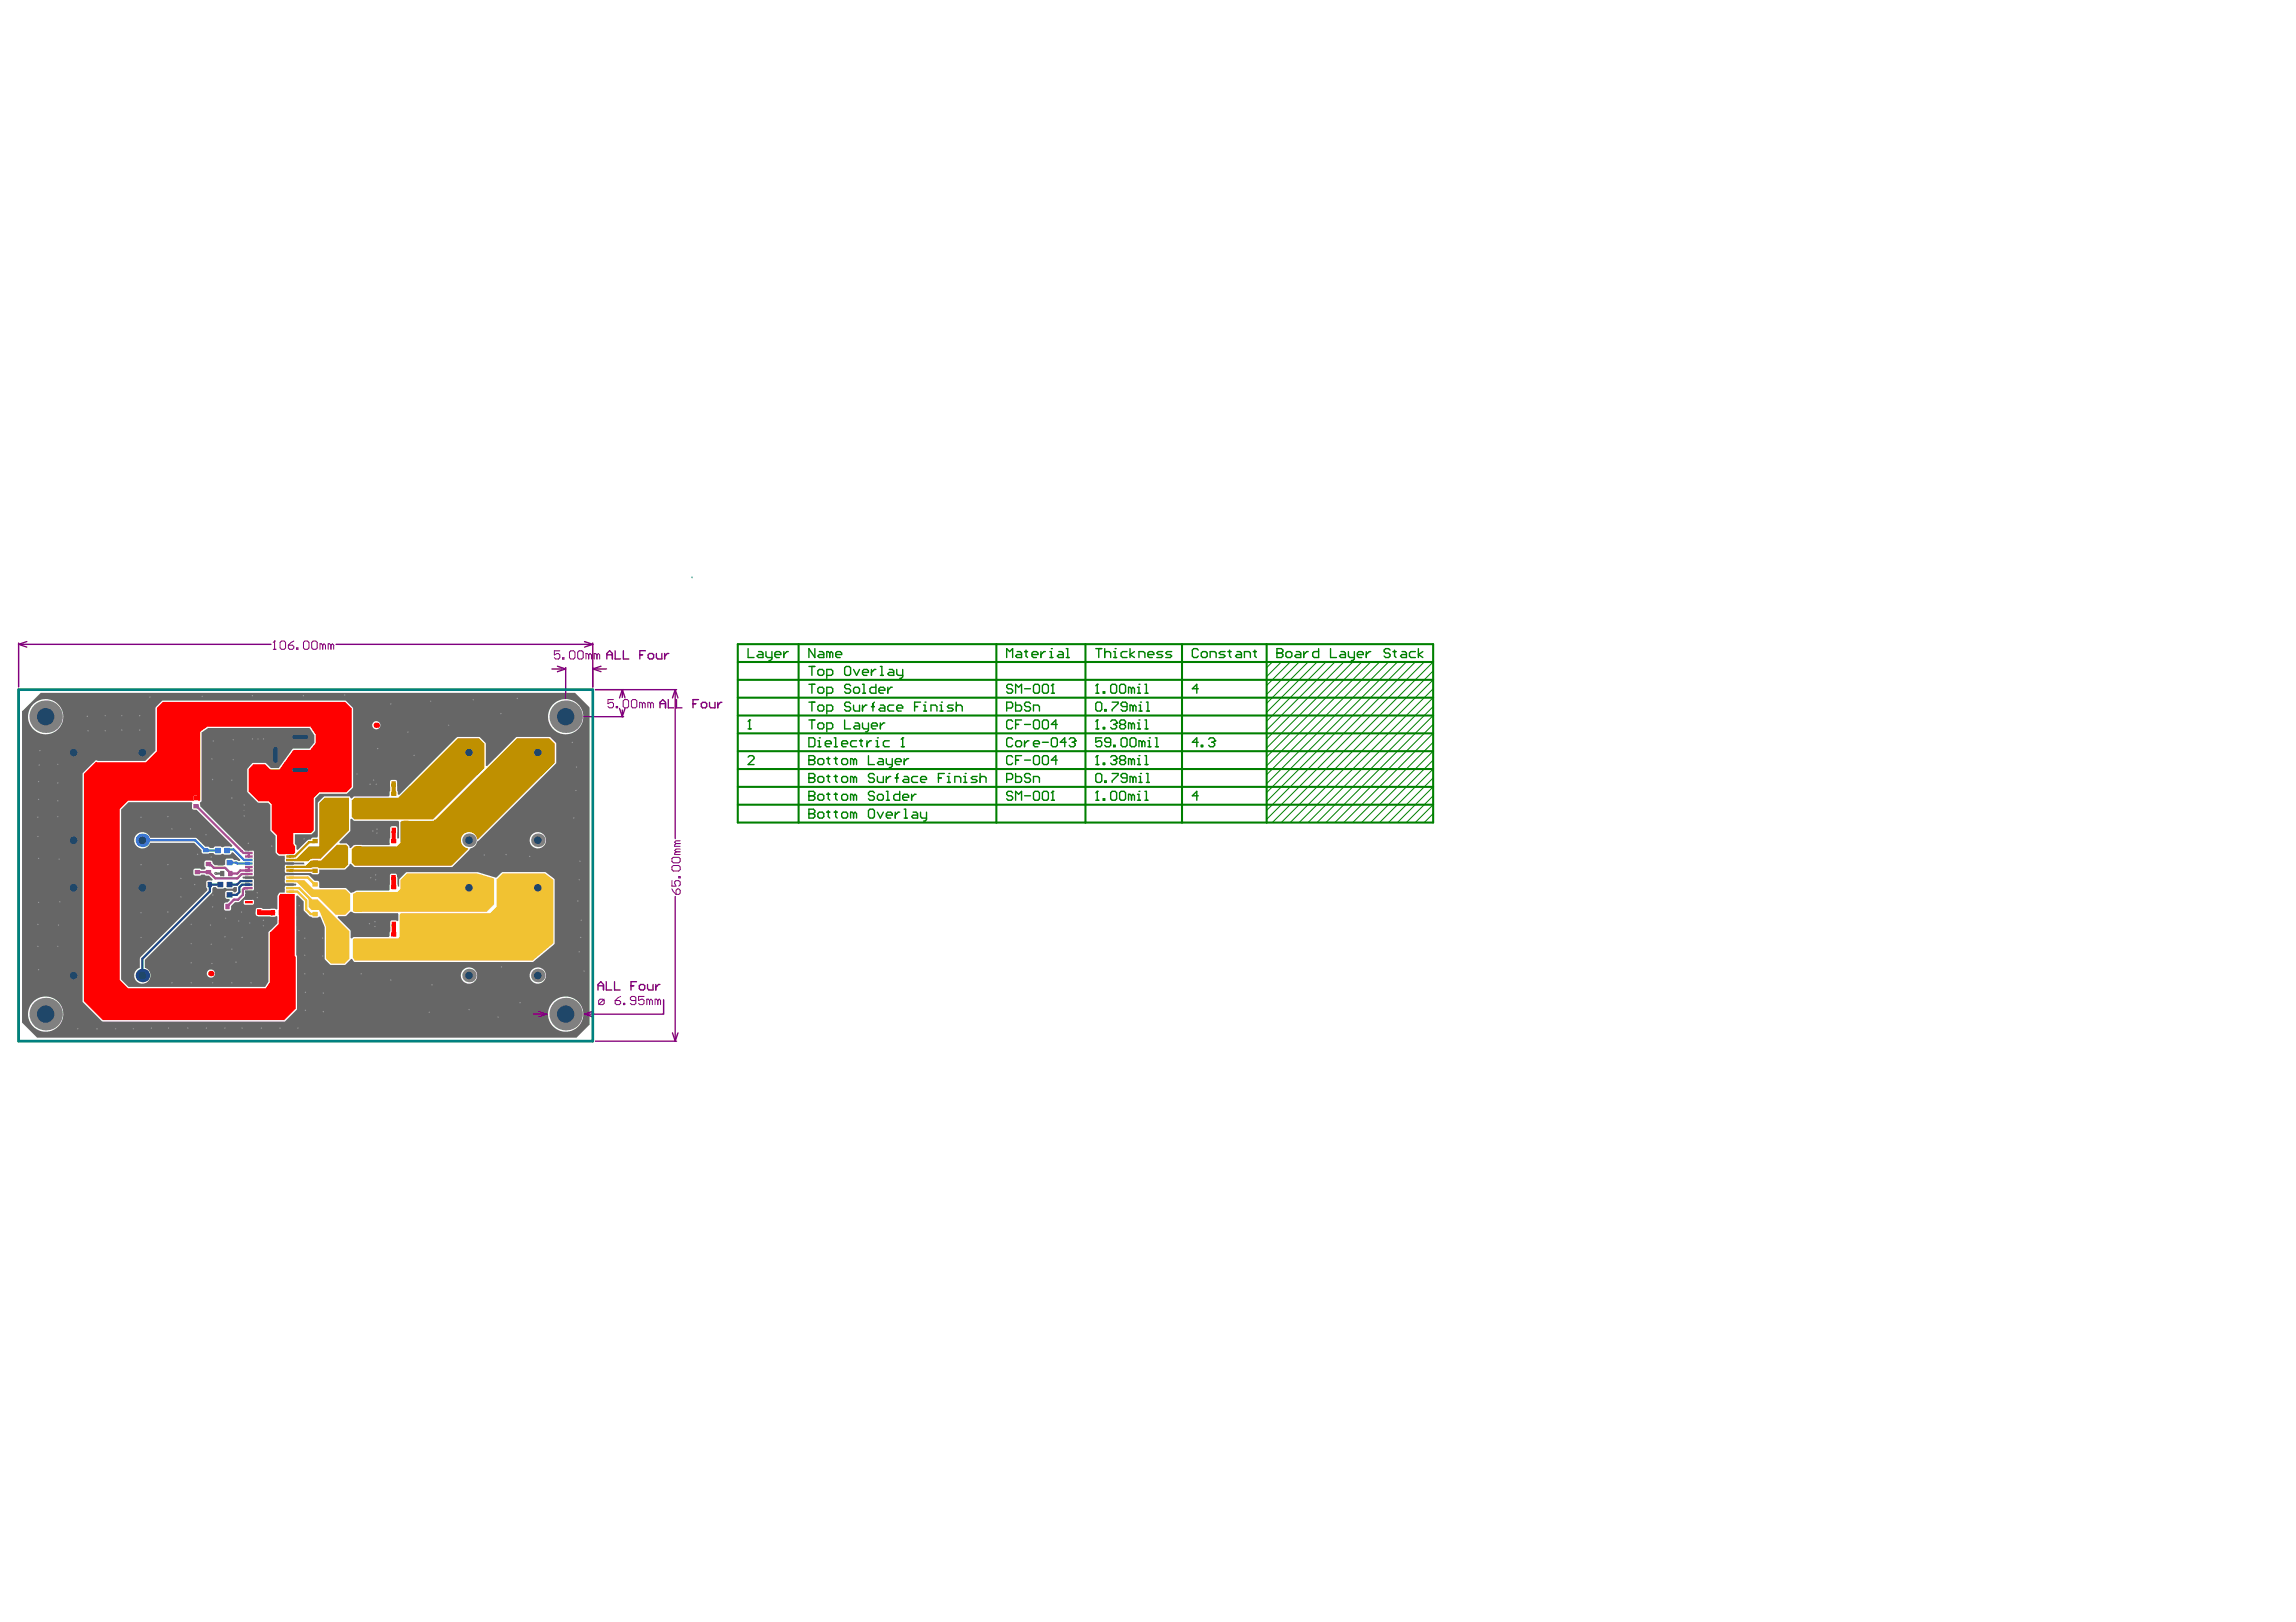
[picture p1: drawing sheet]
<svg xmlns="http://www.w3.org/2000/svg" width="297mm" height="210mm" viewBox="0 0 297 210" stroke-linecap="round" stroke-linejoin="round" font-family="sans-serif">
<g fill="none" stroke="#008000" stroke-width=".27">
<path d="M95.4 85.7h90M95.4 83.4h90v23h-90zM95.4 99.5h90M95.4 97.2h90M95.4 94.9h90M95.4 92.6h90M95.4 90.3h90M95.4 88h90M103.3 83.4v23M128.9 83.4v23M140.4 83.4v23M152.9 83.4v23"/>
<path d="M163.9 83.4v23M95.4 104.1h90M95.4 101.8h90"/>
</g>
<g fill="none" stroke="#008000" stroke-width=".13">
<path d="M164.6 85.7l-.7 .7M165.8 85.7l-1.9 1.9M166.9 85.7l-3 3M168.1 85.7l-4.2 4.2M169.2 85.7l-5.3 5.3M170.4 85.7l-6.5 6.5M171.5 85.7l-7.6 7.6M172.7 85.7l-8.8 8.8M173.9 85.7l-10 9.9M175 85.7l-11.1 11.1M176.2 85.7l-12.3 12.2M177.3 85.7l-13.4 13.4"/>
<path d="M178.5 85.7l-14.6 14.6M179.6 85.7l-15.7 15.7M180.8 85.7l-16.9 16.9M181.9 85.7l-18 18M183.1 85.7l-19.2 19.2M184.3 85.7l-20.4 20.3M185.4 99.5l-6.9 6.9M185.4 98.4l-8.1 8M185.4 97.2l-9.2 9.2M185.4 96.1l-10.4 10.3M185.4 94.9l-11.5 11.5M185.4 93.7l-12.7 12.7"/>
<path d="M185.4 92.6l-13.9 13.8M185.4 91.4l-15 15M185.4 90.3l-16.2 16.1M185.4 89.1l-17.3 17.3M185.4 88l-18.5 18.4M185.4 86.8l-19.6 19.6M185.4 85.7l-20.8 20.7M185.4 105.3l-1.1 1.1M185.4 104.1l-2.3 2.3M185.4 103l-3.5 3.4M185.4 101.8l-4.6 4.6M185.4 100.7l-5.8 5.7"/>
</g>
<g fill="none" stroke="#008000" stroke-width=".18">
<path d="M96.8 83.9v1.2h.8M96.8 98l.2-.2h.4l.2 .2v.2l-.8 .7h.8M96.8 94.3h.4M97 93.2h.1M97 93.2v1.1M97 93.2l-.2 .2M98.1 84.3h.4l.2 .2v.6h-.6l-.2-.2 .2-.2h.6M99.1 84.3v.6l.2 .2h.6M99.9 84.3v1l-.2 .2h-.2M100.2 84.7h.8v-.2l-.2-.2h-.4l-.2 .2v.4l.2 .2h.4M101.4 84.3v.8M102 84.3h-.2l-.4 .4"/>
<path d="M104.7 98.4h.1M104.7 97.8h.5l.2 .2v.2l-.2 .2 .2 .2v.2l-.2 .1h-.5zM104.7 95.5h.5l.2 .2v.7l-.2 .2h-.5zM104.7 98.4h.5M104.7 93.2h.7M104.7 90.9h.7M104.7 88.6h.7M104.7 86.2h.7M105 86.2v1.2M105 88.6v1.1M105 90.9v1.1M105 93.2v1.1"/>
<path d="M105.4 83.9v1.2l-.7-1.2v1.2M105.8 98.4l.2-.2h.4l.2 .2v.4l-.2 .1h-.4l-.2-.1zM105.8 93.7l.2-.1h.4l.2 .1v.4l-.2 .2h-.4l-.2-.2zM105.8 86.8l.2-.2h.4l.2 .2v.4l-.2 .2h-.4l-.2-.2zM105.8 89.1l.2-.2h.4l.2 .2v.4l-.2 .2h-.4l-.2-.2zM105.8 91.4l.2-.2h.4l.2 .2v.4l-.2 .2h-.4l-.2-.2zM105.8 96.6h.4M105.8 95.9h.2v.7M106 95.5h.1M106 84.3h.4l.2 .2v.6h-.6l-.2-.2 .2-.2h.6M106.8 96.3h.7v-.2l-.2-.2h-.3l-.2 .2v.3l.2 .2h.3M107 94.3h.5l.2-.2v-.4l-.2-.1h-.5v1.1"/>
<path d="M107 87.4h.5l.2-.2v-.4l-.2-.2h-.5v1.2M107 89.7h.5l.2-.2v-.4l-.2-.2h-.5v1.2M107 92h.5l.2-.2v-.4l-.2-.2h-.5v1.2M107 98.2h.3M107.2 98v.8l.1 .1M107.3 84.5l-.1-.2h-.2v.8M107.3 84.5v.6M107.3 84.5l.2-.2 .2 .2v.6M107.9 95.5h.2v1.1M107.9 98.2h.4M107.9 96.6h.4M108.1 84.7h.8v-.2l-.2-.2h-.4l-.2 .2v.4l.2 .2h.4"/>
<path d="M108.1 98v.8l.2 .1M108.9 98.4l.2-.2h.4l.2 .2v.4l-.2 .1h-.4l-.2-.1zM108.9 96.3h.8v-.2l-.2-.2h-.4l-.2 .2v.3l.2 .2h.4M109.3 86.4l.2-.2h.4l.1 .2v.8l-.1 .2h-.4l-.2-.2zM109.3 93.2v1.1h.7M110 88.7l-.1-.1h-.4l-.2 .1v.2l.2 .2h.4l.1 .2v.2l-.1 .2h-.4l-.2-.2M110 91.1l-.1-.2h-.4l-.2 .2v.1l.2 .2h.4l.1 .2v.2l-.1 .2h-.4l-.2-.2M110.4 89.1l.2-.2h.4l.2 .2v.4l-.2 .2h-.4l-.2-.2zM110.4 98.4l-.2-.2h-.2v.7M110.4 91.2v.6l.2 .2h.6v-.8M110.4 98.4v.5M110.4 98.4l.2-.2 .2 .2v.5"/>
<path d="M110.4 86.6l.4 .8 .4-.8M110.6 93.6h.4l.2 .1v.6h-.6l-.2-.2 .2-.2h.6M110.8 95.9h-.6l-.2 .2v.3l.2 .2h.6M111.2 95.9h.4M111.4 95.7v.7l.2 .2M111.6 93.6v.5l.2 .2h.6M111.6 87h.8v-.2l-.2-.2h-.4l-.2 .2v.4l.2 .2h.4M111.6 91.2v.8M111.6 88.6h.2v1.1M111.6 89.7h.4M112.2 95.9v.7M112.2 91.2h-.2l-.4 .4"/>
<path d="M112.4 97.8v1.1h.7M112.4 93.6v.9l-.2 .2h-.2M112.7 93.9h.8v-.2l-.2-.1h-.4l-.2 .1v.4l.2 .2h.4M112.7 95.9h-.2l-.3 .4M112.7 86.6v.8M112.7 91.4h.4M113.1 90.9l-.2 .2v.9M113.3 95.9h.2v.7M113.3 96.6h.4M113.3 88.6v1.1h-.6l-.2-.2v-.4l.2-.2h.6M113.3 86.6h-.2l-.4 .4M113.5 95.5h.1"/>
<path d="M113.7 98.2h.4l.2 .2v.5h-.6l-.2-.1 .2-.2h.6M113.7 89.3h.8v-.2l-.2-.2h-.4l-.2 .2v.4l.2 .2h.4M113.9 93.6v.7M113.9 91.2h.4l.2 .2v.6h-.6l-.2-.2 .2-.2h.6M113.9 86.2h.2v1.2M113.9 87.4h.4M114.5 93.6h-.2l-.4 .3M114.7 98.2v.6l.2 .1h.5M114.9 88.9v.8M115.1 95.9h-.6l-.2 .2v.3l.2 .2h.6M115.1 86.6h.3l.2 .2v.6h-.5l-.2-.2 .2-.2h.5M115.4 98.2v.9l-.2 .2h-.1"/>
<path d="M115.4 88.9h-.2l-.3 .4M115.6 91.2h-.5l-.2 .2v.4l.2 .2h.5M115.8 98.6h.8v-.2l-.2-.2h-.4l-.2 .2v.4l.2 .1h.4M116 91.6h.8v-.2l-.2-.2h-.4l-.2 .2v.4l.2 .2h.4M116 86.6v.6l.2 .2h.6M116.6 96.6h.4M116.8 95.5h.1M116.8 86.6v1l-.2 .2h-.2M116.8 95.5v1.1M116.8 95.5l-.2 .2M117 98.2v.7M117.6 98.2h-.2l-.4 .4"/>
<path d="M118.3 91.4h.4M119.1 90.9h-.8v1.1M119.5 92h.4M119.5 91.2h.2v.8M119.7 90.9h.1M120.4 92v-.8h.6l.2 .2v.6M121.6 92h.4M121.6 91.2h.2v.8M121.8 90.9h.1M123.3 91.2h-.5l-.2 .2 .2 .2h.3l.2 .2-.2 .2h-.5M123.7 91.4l.2-.2h.4l.2 .2v.6M123.7 90.9v1.1"/>
<path d="M130.2 85.1v-1.2l.4 .4 .4-.4v1.2M130.2 91.6h.6l.2-.2v-.3l-.2-.2h-.6v1.1M131 98l-.2-.2h-.4l-.2 .2v.8l.2 .1h.4l.2-.1M131 93.4l-.2-.2h-.4l-.2 .2v.7l.2 .2h.4l.2-.2M131 95.7l-.2-.2h-.4l-.2 .2v.7l.2 .2h.4l.2-.2M131 88.7l-.2-.1h-.4l-.2 .1v.2l.2 .2h.4l.2 .2v.2l-.2 .2h-.4l-.2-.2M131.4 96.1l.2-.2h.4l.2 .2v.3l-.2 .2h-.4l-.2-.2zM131.4 98.4h.4M131.4 90.9v1.1h.6l.2-.2v-.4l-.2-.2h-.6M131.4 89.7v-1.1l.4 .3 .4-.3v1.1M131.4 93.7h.4M131.6 84.3h.4l.2 .2v.6h-.6l-.2-.2 .2-.2h.6"/>
<path d="M132.2 97.8h-.8v1.1M132.2 93.2h-.8v1.1M132.5 84.3h.4M132.5 98.4h.8M132.5 89.1h.8M132.5 95.9v.7M132.5 93.7h.8M132.7 84.1v.8l.2 .2M133.1 95.9h-.2l-.4 .4M133.3 91.1l-.2-.2h-.4l-.2 .2v.1l.2 .2h.4l.2 .2v.2l-.2 .2h-.4l-.2-.2M133.5 84.7h.8v-.2l-.2-.2h-.4l-.2 .2v.4l.2 .2h.4M133.7 98l.2-.2h.4l.2 .2v.8l-.2 .1h-.4l-.2-.1z"/>
<path d="M133.7 93.4l.2-.2h.4l.2 .2v.7l-.2 .2h-.4l-.2-.2zM133.7 96.3h.8v-.2l-.2-.2h-.4l-.2 .2v.3l.2 .2h.4M133.7 92v-.8h.6l.2 .2v.6M133.7 88.7l.2-.1h.4l.2 .1v.8l-.2 .2h-.4l-.2-.2zM134.7 84.3v.8M134.9 98l.2-.2h.3l.2 .2v.8l-.2 .1h-.3l-.2-.1zM134.9 93.4l.2-.2h.3l.2 .2v.7l-.2 .2h-.3l-.2-.2zM134.9 88.7l.2-.1h.3l.2 .1v.8l-.2 .2h-.3l-.2-.2zM134.9 96.1h.7M135.2 84.3h-.1l-.4 .4M135.8 85.1h.4M135.8 84.3h.2v.8"/>
<path d="M136 83.9h.1M136 95.7l.2-.2h.4l.2 .2v.7l-.2 .2h-.4l-.2-.2zM136 89.7h.4M136.2 88.6h.1M136.2 88.6v1.1M136.2 88.6l-.2 .1M136.8 98.4h-.8l.6-.6v1.1M136.8 93.7h-.8l.6-.5v1.1M137 84.3h.4l.2 .2v.6h-.6l-.2-.2 .2-.2h.6M137.9 85.1h.4M137.9 83.9h.2v1.2M137.9 96.1h-.7l.5-.6v1.1"/>
<path d="M138.3 95.7l.2-.2h.4l.2 .2v.2M138.7 96.1h.2M138.9 96.1l.2 .2v.1l-.2 .2h-.4l-.2-.2M139.1 95.9h.1M139.1 95.9l-.2 .2M141.8 98.9h.3M141.8 94.3h.3M141.8 91.1l.2-.2h.3l.2 .2v.7l-.2 .2h-.3l-.2-.2zM141.8 89.7h.3M141.8 83.9h.7M142 97.8h.1M142 93.2h.1"/>
<path d="M142 88.6h.1M142 88.6v1.1M142 93.2v1.1M142 97.8v1.1M142 97.8l-.2 .2M142 93.2l-.2 .2M142 88.6l-.2 .1M142.1 83.9v1.2M142.5 95.5h-.7v.6l.3-.2h.2l.2 .2v.3l-.2 .2h-.3l-.2-.2M142.7 98.8h.2v.1h-.2zM142.7 94.1h.2v.2h-.2zM142.7 89.5h.2v.2h-.2z"/>
<path d="M142.9 84.5l.2-.2h.4l.2 .2v.6M142.9 91.8h.2v.2h-.2zM142.9 83.9v1.2M143.7 98l.2-.2h.4l.2 .2v.2M143.7 96.1h-.6l-.2-.2v-.2l.2-.2h.4l.2 .2v.7l-.2 .2h-.4l-.2-.2M143.7 93.4l.2-.2h.4l.2 .2v.2M143.7 88.7l.2-.1h.4l.2 .1v.8l-.2 .2h-.4l-.2-.2zM143.9 90.9h.8v.2l-.8 .7v.2M144.1 85.1h.4M144.1 84.3h.2v.8M144.1 98.4h.2M144.1 96.4h.2v.2h-.2z"/>
<path d="M144.1 93.7h.2M144.3 83.9h.1M144.3 98.4l.2 .2v.2l-.2 .1h-.4l-.2-.1M144.3 93.7l.2 .2v.2l-.2 .2h-.4l-.2-.2M144.5 98.2h.1M144.5 93.6h.1M144.5 98.2l-.2 .2M144.5 93.6l-.2 .1M144.8 88.7l.2-.1h.4l.2 .1v.8l-.2 .2h-.4l-.2-.2zM145 98.4l-.2 .2v.2l.2 .1h.4l.2-.1v-.2l-.2-.2M145 98.4l-.2-.2v-.2l.2-.2h.4l.2 .2v.2l-.2 .2M145 93.7l-.2 .2v.2l.2 .2h.4l.2-.2v-.2l-.2-.2"/>
<path d="M145 98.4h.4M145 95.7l.2-.2h.4l.2 .2v.7l-.2 .2h-.4l-.2-.2zM145 93.7l-.2-.1v-.2l.2-.2h.4l.2 .2v.2l-.2 .1M145 93.7h.4M145.8 84.3h-.6l-.2 .2v.4l.2 .2h.6M145.8 91.4h-.6l-.2-.2v-.1l.2-.2h.4l.2 .2v.7l-.2 .2h-.4l-.2-.2M146.2 95.7l.2-.2h.4l.2 .2v.7l-.2 .2h-.4l-.2-.2zM146.2 83.9v1.2M146.4 98.4l-.2-.2h-.2v.7M146.4 93.7l-.2-.1h-.2v.7M146.4 89.1l-.2-.2h-.2v.8M146.4 89.1v.6"/>
<path d="M146.4 93.7v.6M146.4 98.4v.5M146.4 89.1l.2-.2 .2 .2v.6M146.4 93.7l.2-.1 .2 .1v.6M146.4 98.4l.2-.2 .2 .2v.5M146.6 91.4l-.2-.2h-.2v.8M146.6 91.4v.6M146.6 91.4l.2-.2 .2 .2v.6M146.8 84.3l-.6 .4 .6 .4M147.2 98.9h.3M147.2 94.3h.3M147.2 98.2h.1v.7"/>
<path d="M147.2 93.6h.1v.7M147.2 89.7h.3M147.2 88.9h.1v.8M147.3 97.8h.1M147.3 93.2h.1M147.3 88.6h.1M147.3 85.1v-.8h.6l.2 .2v.6M147.3 92h.4M147.3 91.2h.2v.8M147.5 90.9h.1M147.7 96.1l-.2-.2h-.2v.7M147.7 96.1l.2-.2 .2 .2v.5"/>
<path d="M147.7 96.1v.5M148.1 98.9h.4M148.1 97.8h.2v1.1M148.1 94.3h.4M148.1 93.2h.2v1.1M148.1 88.6h.2v1.1M148.1 89.7h.4M148.3 90.9h.2v1.1M148.3 92h.4M148.5 84.7h.8v-.2l-.2-.2h-.4l-.2 .2v.4l.2 .2h.4M148.5 96.6h.4M148.5 95.9h.2v.7"/>
<path d="M148.7 95.5h.1M149.5 96.6h.4M149.5 95.5h.2v1.1M150.4 84.3h-.5l-.2 .2 .2 .2h.3l.2 .2-.2 .2h-.5M151.6 84.3h-.6l-.2 .2 .2 .2h.4l.2 .2-.2 .2h-.6M155 84.1l-.2-.2h-.4l-.1 .2v.8l.1 .2h.4l.2-.2M155 89.1h-.7l.5-.5v1.1M155 96.1h-.7l.5-.6v1.1M155.4 84.5l.2-.2h.4l.2 .2v.4l-.2 .2h-.4l-.2-.2zM155.4 96.4h.2v.2h-.2zM156.4 95.7l.2-.2h.3l.2 .2v.2M156.6 85.1v-.8h.5l.2 .2v.6"/>
<path d="M156.8 96.1h.1M156.9 96.1l.2 .2v.1l-.2 .2h-.3l-.2-.2M157.1 95.9h.1M157.1 95.9l-.2 .2M158.5 84.3h-.6l-.2 .2 .2 .2h.4l.2 .2-.2 .2h-.6M158.9 84.3h.4M159.1 84.1v.8l.2 .2M160 84.3h.4l.2 .2v.6h-.6l-.2-.2 .2-.2h.6M161 85.1v-.8h.6l.2 .2v.6M162.1 84.3h.4M162.3 84.1v.8l.2 .2M165.2 84.5h.1"/>
<path d="M165.2 83.9h.6l.2 .2v.2l-.2 .2 .2 .2v.2l-.2 .2h-.6zM165.2 84.5h.6M166.4 84.5l.2-.2h.3l.2 .2v.4l-.2 .2h-.3l-.2-.2zM167.7 84.3h.4l.2 .2v.6h-.6l-.2-.2 .2-.2h.6M168.7 84.3v.8M169.2 84.3h-.1l-.4 .4M170.6 83.9v1.2h-.6l-.2-.2v-.4l.2-.2h.6M172.1 83.9v1.2h.8M173.5 84.3h.4l.2 .2v.6h-.6l-.2-.2 .2-.2h.6M174.4 84.3v.6l.2 .2h.6M175.2 84.3v1l-.2 .2h-.2M175.6 84.7h.8v-.2l-.2-.2h-.4l-.2 .2v.4l.2 .2h.4"/>
<path d="M176.8 84.3v.8M177.3 84.3h-.2l-.3 .4M179.8 84.1l-.2-.2h-.3l-.2 .2v.2l.2 .2h.3l.2 .2v.2l-.2 .2h-.3l-.2-.2M180.2 84.3h.4M180.4 84.1v.8l.2 .2M181.4 84.3h.4l.2 .2v.6h-.6l-.2-.2 .2-.2h.6M183.1 84.3h-.6l-.2 .2v.4l.2 .2h.6M183.5 83.9v1.2M184.1 84.3l-.6 .4 .6 .4M104.7 105.3h.1M104.7 103h.1M104.7 100.7h.1"/>
<path d="M104.7 100.1h.5l.2 .2v.2l-.2 .2 .2 .2v.2l-.2 .2h-.5zM104.7 102.4h.5l.2 .2v.2l-.2 .2 .2 .2v.2l-.2 .2h-.5zM104.7 104.7h.5l.2 .2v.2l-.2 .2 .2 .2v.2l-.2 .2h-.5zM104.7 105.3h.5M104.7 103h.5M104.7 100.7h.5M105.8 100.7l.2-.2h.4l.2 .2v.4l-.2 .2h-.4l-.2-.2zM105.8 103l.2-.2h.4l.2 .2v.4l-.2 .2h-.4l-.2-.2zM105.8 105.3l.2-.2h.4l.2 .2v.4l-.2 .2h-.4l-.2-.2zM107 105.1h.3M107 102.8h.3M107 100.5h.3"/>
<path d="M107.2 100.3v.8l.1 .2M107.2 102.6v.8l.1 .2M107.2 104.9v.8l.1 .2M107.9 105.1h.4M107.9 102.8h.4M107.9 100.5h.4M108.1 100.3v.8l.2 .2M108.1 102.6v.8l.2 .2M108.1 104.9v.8l.2 .2M108.9 100.7l.2-.2h.4l.2 .2v.4l-.2 .2h-.4l-.2-.2zM108.9 103l.2-.2h.4l.2 .2v.4l-.2 .2h-.4l-.2-.2zM108.9 105.3l.2-.2h.4l.2 .2v.4l-.2 .2h-.4l-.2-.2z"/>
<path d="M110.4 100.7l.2-.2 .2 .2v.6M110.4 105.3l-.2-.2h-.2v.8M110.4 100.7l-.2-.2h-.2v.8M110.4 103l-.2-.2h-.2v.8M110.4 100.7v.6M110.4 103v.6M110.4 105.3v.6M110.4 105.3l.2-.2 .2 .2v.6M110.4 103l.2-.2 .2 .2v.6M112.4 104.9l.1-.2h.4l.2 .2v.8l-.2 .2h-.4l-.1-.2zM113.1 100.3l-.2-.2h-.4l-.1 .2v.2l.1 .2h.4l.2 .2v.2l-.2 .2h-.4l-.1-.2M113.1 102.6l-.2-.2h-.4l-.1 .2v.2l.1 .2h.4l.2 .2v.2l-.2 .2h-.4l-.1-.2"/>
<path d="M113.5 105.1l.4 .8 .4-.8M113.5 103l.2-.2h.4l.2 .2v.4l-.2 .2h-.4l-.2-.2zM113.5 100.5v.6l.2 .2h.6v-.8M114.7 105.5h.7v-.2l-.2-.2h-.3l-.2 .2v.4l.2 .2h.3M114.7 100.5v.8M114.7 103.6h.4M114.7 102.4h.2v1.2M115.2 100.5h-.1l-.4 .4M115.8 105.1v.8M115.8 100.7h.4M116.2 100.1l-.2 .2v1M116.4 105.1h-.2l-.4 .4"/>
<path d="M116.4 102.4v1.2h-.6l-.2-.2v-.4l.2-.2h.6M116.8 103.2h.8v-.2l-.2-.2h-.4l-.2 .2v.4l.2 .2h.4M117 105.9h.4M117 104.7h.2v1.2M117 100.5h.4l.2 .2v.6h-.6l-.2-.2 .2-.2h.6M117.9 102.8v.8M118.1 105.1h.4l.2 .2v.6h-.6l-.2-.2 .2-.2h.6M118.5 102.8h-.2l-.4 .4M118.7 100.5h-.6l-.2 .2v.4l.2 .2h.6M119.1 105.1v.6l.2 .2h.6M119.1 100.9h.8v-.2l-.2-.2h-.4l-.2 .2v.4l.2 .2h.4M119.9 105.1v1l-.2 .2h-.2"/>
<path d="M121.4 100.7h.4M122.2 100.1h-.8v1.2M122.6 101.3h.3M122.6 100.5h.2v.8M122.8 100.1h.1M123.5 101.3v-.8h.6l.2 .2v.6M124.7 101.3h.4M124.7 100.5h.2v.8M124.9 100.1h.1M126.4 100.5h-.6l-.2 .2 .2 .2h.4l.2 .2-.2 .2h-.6M126.8 100.7l.2-.2h.4l.2 .2v.6M126.8 100.1v1.2"/>
<path d="M130.2 100.9h.6l.2-.2v-.4l-.2-.2h-.6v1.2M131 102.6l-.2-.2h-.4l-.2 .2v.2l.2 .2h.4l.2 .2v.2l-.2 .2h-.4l-.2-.2M131.4 100.1v1.2h.6l.2-.2v-.4l-.2-.2h-.6M131.4 103.6v-1.2l.4 .4 .4-.4v1.2M132.5 103h.8M133.3 100.3l-.2-.2h-.4l-.2 .2v.2l.2 .2h.4l.2 .2v.2l-.2 .2h-.4l-.2-.2M133.7 102.6l.2-.2h.4l.2 .2v.8l-.2 .2h-.4l-.2-.2zM133.7 101.3v-.8h.6l.2 .2v.6M134.9 102.6l.2-.2h.3l.2 .2v.8l-.2 .2h-.3l-.2-.2zM136 103.6h.4M136.2 102.4h.1M136.2 102.4v1.2"/>
<path d="M136.2 102.4l-.2 .2M141.8 103.6h.3M141.8 100.3l.2-.2h.3l.2 .2v.8l-.2 .2h-.3l-.2-.2zM142 102.4h.1M142 102.4v1.2M142 102.4l-.2 .2M142.7 103.4h.2v.2h-.2zM142.9 101.1h.2v.2h-.2zM143.7 102.6l.2-.2h.4l.2 .2v.8l-.2 .2h-.4l-.2-.2zM143.9 100.1h.8v.2l-.8 .8v.2M144.8 102.6l.2-.2h.4l.2 .2v.8l-.2 .2h-.4l-.2-.2zM145.8 100.7h-.6l-.2-.2v-.2l.2-.2h.4l.2 .2v.8l-.2 .2h-.4l-.2-.2"/>
<path d="M146.4 103l-.2-.2h-.2v.8M146.4 103v.6M146.4 103l.2-.2 .2 .2v.6M146.6 100.7l-.2-.2h-.2v.8M146.6 100.7v.6M146.6 100.7l.2-.2 .2 .2v.6M147.2 103.6h.3M147.2 102.8h.1v.8M147.3 102.4h.1M147.3 101.3h.4M147.3 100.5h.2v.8M147.5 100.1h.1"/>
<path d="M148.1 103.6h.4M148.1 102.4h.2v1.2M148.3 101.3h.4M148.3 100.1h.2v1.2M155 103h-.7l.5-.6v1.2"/>
</g>
<path d="M45.3 106l.2-.1 .4 .3h5.6l.1 .2v2.1h-.1l-.1-.1v-1.4l-.2-.1h-.5l-.2 .2v1.3l-.1 1-4.4-.1-.3 .1-.3 .4-.1-.1-.1-.2-.4-.3-.8-.1-.1-.1 1.4-1.4z" fill="#666"/>
<path d="M45.7 121.6l.1-.2h5.7l.2-.2v-2.8l.2-.2h11.5l.9-.9v-3.5l.7-.8h5.5l1.1 .9v8.2l-2.7 2.2h-23l-.2-.4z" fill="#f1c232"/>
<path d="M2.8 92l2.5-2.3h69.1l1.9 1.8v41.1l-1.7 1.7h-69.8l-2-2zM48.2 93.9a.53 .53 0 0 0 1 0 .53 .53 0 0 0-1 0zM70.9 92.7a2.3 2.3 0 0 0 4.6 0 2.3 2.3 0 0 0-4.6 0zM3.6 92.7a2.3 2.3 0 0 0 4.6 0 2.3 2.3 0 0 0-4.6 0zM10.7 100v29.6l2.6 2.6h23.6l1.5-1.6-.1-14.7h.2l.8 .8v1.1l.7 .7 .5 .2h.6l.4-.1 .5 1.4v4.1l.8 .8h1.8l.8-.8h.1l.4 .4h23l2.8-2.4 .1-8.3-1.3-.9h-5.5l-.8 .7-2.4-.7h-9.2l-.9 .9-.1 1-.1-.1-.2-1.5-.2-.1h-.4l-.3 .2v1.8l-.1 .2h-4.2l-.7 .2-.7-.6h-3.3l-.1-.2-.1-.6-.5-.1-.8-.7-2.9-.1-.2 .2 .1 .9 1.4 .1v.2h-1.3l-.2 .2v.7l-.7 .1-.2 .3v1.7l-.2 .1-.2-.1h-1.5l-.2-.1h-.5l-.2 .2v.4a.41 .41 0 0 0 .4 .5h2l.2-.1 .2 .1v.9l-1.2 1.2v6.3l-.4 .7h-17.7l-.9-.9v-22l.9-1h8.2l.1 .9 .5 .1 4.7 4.6-.1 .2h-.2l-.7-.1a.44 .44 0 0 1-.6 0h-.7l-.2 .2h-.5l-.1-.1h-.5l-1.2-1.2h-5.9a1.05 1.05 0 0 0-1.6-.5 1.05 1.05 0 0 0 0 1.7 1.05 1.05 0 0 0 1.6-.5h5.7l1 .9v.3l.1 .2 1.4-.1 .3 .2h.6l.3-.1 .3 .1h.6l.4-.3 1 1-.1 .1h-.2l-.1-.1h-.4l-.2-.2h-.8l-.2 .2v.6l-.1 .1h-1.2l-.3-.3-.1-.3h-.8l-.2 .2v.5l.2 .2-.1 .2h-.5l-.2-.1-.7 .1-.1 .6 .1 .2h.8l.1-.1h.5l.1 .1h.4l.5 .5-.1 .2-.5-.1-.2 .2v.7l.1 .2v.2l-8.6 8.7-.1 1.3a1.05 1.05 0 0 0-.5 1.7 1.05 1.05 0 0 0 1.7 0 1.05 1.05 0 0 0-.6-1.7v-1l8.7-8.6 .1-.6 .1-.2h.4l.2 .2h.6l.3-.1 .3 .1h.6l.3-.2h.3v.5l-.1 .2h-.2l-.3-.2h-.6l-.2 .1v.8l.1 .1h.4v.2l-.3 .3h-.3l-.1 .1v.8l.2 .1h.6l.1-.2v-.4l.5-.4 .6-.1 .7-.7v-.2v-.5h1l.1-.2v-1.4h-1.4v-.2v-.1h1.3l.1-.1v-3.2l-.2-.1-1 .1-5.7-5.8v-.4l.2-.3v-8.8l.8-.6h13.1l.7 1v.9l-.6 .8h-2.2l-1.8 2.5h-1l-.8-.7h-1.6l-.7 .8v3l1.4 1.4h1.3l.3 .3v3.3l.7 .7v2.2l.4 .3h.7v.7l.2 .2h2.3l.1 .2-2.4 .1-.2 .2v.7l.2 .2h3.3l.1 .1h.7l.2-.1v-.5h3.3l.6-.5v-.2h.2l.5 .4h12.6l2.3-2.3a1.55 1.55 0 0 0 1-1.1l10.1-10 .1-2.6-.8-.8h-4.4l-3.8 3.8-.2-.1v-2.9l-.7-.8h-2.9l-7.6 7.5-.1-.1-.1-.5v-1.2l-.2-.2h-.5l-.2 .2v1.2l-.1 .6-.1 .2h-4.4l-.4 .2-.3-.2h-3.3l-.8 .8v4.5h-.7l-.2 .3h-.4l-1.3 1.3-.1-.1v-.5l-.3-.2v-1.2h2.2l.5-.5v-4.2l.6-.6h3.5l.8-.8v-10.2l-1-1h-23.7l-.9 .9v5.6l-1.3 1.3h-6.2l-.2-.1zM68.5 108.7a1.05 1.05 0 0 0 2.1 0 1.05 1.05 0 0 0-2.1 0zM31.6 116.5l-.1 .4 .2 .2h1l.1-.2v-.3l-.1-.2zM26.8 126a.53 .53 0 0 0 1 0 .53 .53 0 0 0-1 0zM68.5 126.2a1.05 1.05 0 0 0 2.1 0 1.05 1.05 0 0 0-2.1 0zM59.6 126.2a1.05 1.05 0 0 0 2.1 0 1.05 1.05 0 0 0-2.1 0zM70.9 131.2a2.3 2.3 0 0 0 4.6 0 2.3 2.3 0 0 0-4.6 0zM3.6 131.2a2.3 2.3 0 0 0 4.6 0 2.3 2.3 0 0 0-4.6 0z" fill="#666"/>
<path d="M10.9 100.2l1.6-1.6v.1h6.4l1.4-1.5v-5.6l.8-.8h23.5l.9 .9v10.1l-.7 .7h-3.5l-.7 .7v4.2l-.4 .4h-2.2v1.5l.2 .2v.8l-.2 .2-1.9 .1-.3-.3v-2.2l-.6-.7v-3.3l-.4-.4h-1.4l-1.2-1.3v-2.8l.6-.7h1.5l.7 .7h1.2l1.8-2.5h2.1l.8-.9v-1.1l-.8-1.1h-13.2l-1 .7v8.9h-.3v-.1a.34 .34 0 0 0 0-.4 .34 .34 0 0 0-.5 0 .34 .34 0 0 0 0 .4v.1h-8.5l-1.1 1.1v22.1l1.1 1.1h17.8l.5-.8v-6.4l1.2-1.1v-3.6l.2-.3h1.8v.1v8h.1v6.8l-1.4 1.4h-23.5l-2.4-2.4z" fill="#f00"/>
<path d="M43.7 118.6h1l.7-.6 .4 .2h5.6l.1 .1v.8l-.1 .1-.2-.1h-.5l-.2 .1v1.3l-.1 .2v.4l-.1 .2h-4.5l-.3 .1h-.1l-.1-1-1.6-1.7z" fill="#666"/>
<g fill="#bf9000">
<path d="M41.3 103.9l.7-.7h3.1v4.3l-3.6 3.6h-1.2l-.4 .4-2.8-.1v-.2l1.2-.1 1.6-1.6h1.4z"/>
<path d="M45.5 109.9l.4-.4h5.4l.5-.4v-2.7l.2-.2h4l.4-.2 10.5-10.5h4.2l.7 .7v2.5l-10 9.9h-.1a1.06 1.06 0 0 0-1.1-.9 1.06 1.06 0 0 0-1 1 1.06 1.06 0 0 0 .9 1.1l.1 .1-2.2 2.1h-12.5l-.4-.4z"/>
<path d="M37.1 112.1l2.5-.1 .6-.6h1.4l2-2.1h1.2l.2 .3v2.3l-.4 .5h-3.3l-.2-.2h-.6l-.2 .1h-3.2z"/>
<path d="M45.5 103.6l.4-.4h5.6l7.7-7.7h2.8l.7 .7v3.2l-6.7 6.6h-10.1l-.4-.3z"/>
</g>
<g fill="#f1c232">
<path d="M37.1 114.8h1.7l1.6 1.6h.7l4.1 4.1v3.6l-.6 .6h-1.8l-.6-.6v-4.2l-.9-2.1h-1l-.4-.4v-1l-1.2-1.2-.2-.1-1.4-.1z"/>
<path d="M37.1 113.9h2.2l1.2 1.2h4.2l.6 .6v2.1l-.6 .6h-1.3l-2.3-2.3h-.8l-1.9-1.9-1.3-.1z"/>
<path d="M45.7 115.7l.4-.3h5.3l.4-.4v-1.1l.8-.9h9.2l2.1 .7v3.3l-.9 1h-17.2l-.1-.1z"/>
</g>
<path d="M33.5 96.8l-.1 .2M38.8 95.4h.1M9.5 108.7v.1M33.3 104.9l.3 .1M38.5 108.5l.8 .1M38.7 119.4h.1M38.7 119.4v1M38.7 117.2v.9M47.9 102.6l.2 .1M38.7 120.4h.1M47.9 120.7l.2 .2" fill="none" stroke="#666" stroke-width=".18"/>
<path d="M25.4 104.3l6.1 6.1h.7v.4M25.6 112.9h1.4M27 111.8l.1 .1h.2l.4 .4h1.4l.7 .7h.9l.4-.3h1.1v-.5M27 112.9h.1M27 112.9l.8 .8h2.9l.6-.6h.9M27.2 113h.1M27.4 113.2h.1M31.2 110.1h.1M32 115h-.4l-.2 .1v.7l-.6 .6h-.5l-.9 .9" fill="none" stroke="#a64d79" stroke-width=".29"/>
<path d="M25.3 103.3h.1" fill="none" stroke="#f00" stroke-width=".29"/>
<path d="M28.5 114.5h-1.4v.9l-8.7 8.7v2.1M32.2 114.5h-.9l-.3 .3v.6l-.4 .4h-.9M32.2 114h-1.1l-.4 .5h-1" fill="none" stroke="#1c4587" stroke-width=".29"/>
<path d="M25.2 114.5h.9M25.6 110.6v1.2M25.6 111.8h-.1M26.7 108l-.1 1M27.3 110.9l.5 .5h.5l.2 .2M27.9 113h.8M32.1 109.9h.1" fill="none" stroke="#666" stroke-width=".29"/>
<path d="M37.5 115.4h1l1.1 1.1v1.2l.6 .6h.6M37.5 113.6h2.3l1 .8" fill="none" stroke="#f1c232" stroke-width=".29"/>
<path d="M18.4 108.7h6.9l1.3 1.3M26.6 110.1h1.6M29.4 110.1l.1-.2h.7l1.4 1.4h.6M29.7 111.6h.9l.1 .1h1.5" fill="none" stroke="#3c78d8" stroke-width=".29"/>
<path d="M37.5 112.7h3.3M40.8 108.8l-.2 .2h-.6l-1.8 1.8h-.7" fill="none" stroke="#bf9000" stroke-width=".29"/>
<path d="M50.9 113.6v.1M50.9 107.7v1.1M50.9 119.6v1.3" fill="none" stroke="#f00" stroke-width=".53"/>
<path d="M50.8 120.7l.1 .2M50.9 120.9h.1" fill="none" stroke="#f00" stroke-width=".18"/>
<path d="M33.5 118.1h1.8M50.9 113.7v1.1" fill="none" stroke="#f00" stroke-width=".62"/>
<path d="M50.9 101.5v1.2M50.9 101.6h.1" fill="none" stroke="#bf9000" stroke-width=".53"/>
<circle cx="30" cy="103.3" r=".18" fill="#666"/>
<circle cx="30" cy="103.3" r=".09" fill="#a6968d"/>
<circle cx="30" cy="101" r=".18" fill="#666"/>
<circle cx="30" cy="101" r=".09" fill="#a6968d"/>
<circle cx="27.5" cy="100.9" r=".18" fill="#666"/>
<circle cx="27.5" cy="100.9" r=".09" fill="#a6968d"/>
<circle cx="30.2" cy="98.3" r=".18" fill="#666"/>
<circle cx="30.2" cy="98.3" r=".09" fill="#a6968d"/>
<circle cx="27.4" cy="98.2" r=".18" fill="#666"/>
<circle cx="27.4" cy="98.2" r=".09" fill="#a6968d"/>
<circle cx="30.2" cy="95.7" r=".18" fill="#666"/>
<circle cx="30.2" cy="95.7" r=".09" fill="#a6968d"/>
<circle cx="27.6" cy="95.9" r=".18" fill="#666"/>
<circle cx="27.6" cy="95.9" r=".09" fill="#a6968d"/>
<circle cx="30" cy="122.8" r=".18" fill="#666"/>
<circle cx="30" cy="122.8" r=".09" fill="#a6968d"/>
<circle cx="31.3" cy="121.3" r=".18" fill="#666"/>
<circle cx="31.3" cy="121.3" r=".09" fill="#a6968d"/>
<circle cx="32.3" cy="119.4" r=".18" fill="#666"/>
<circle cx="32.3" cy="119.4" r=".09" fill="#a6968d"/>
<circle cx="30.9" cy="119.2" r=".18" fill="#666"/>
<circle cx="30.9" cy="119.2" r=".09" fill="#a6968d"/>
<circle cx="46.2" cy="100.2" r=".18" fill="#666"/>
<circle cx="46.2" cy="100.2" r=".09" fill="#a6968d"/>
<circle cx="68.5" cy="110.8" r=".18" fill="#666"/>
<circle cx="68.5" cy="110.8" r=".09" fill="#a6968d"/>
<circle cx="62.7" cy="110.7" r=".18" fill="#666"/>
<circle cx="62.7" cy="110.7" r=".09" fill="#a6968d"/>
<circle cx="65.5" cy="110.6" r=".18" fill="#666"/>
<circle cx="65.5" cy="110.6" r=".09" fill="#a6968d"/>
<circle cx="64.4" cy="131.6" r=".18" fill="#666"/>
<circle cx="64.4" cy="131.6" r=".09" fill="#a6968d"/>
<circle cx="55.5" cy="131" r=".18" fill="#666"/>
<circle cx="55.5" cy="131" r=".09" fill="#a6968d"/>
<circle cx="50.6" cy="126.8" r=".18" fill="#666"/>
<circle cx="50.6" cy="126.8" r=".09" fill="#a6968d"/>
<circle cx="55.9" cy="127.4" r=".18" fill="#666"/>
<circle cx="55.9" cy="127.4" r=".09" fill="#a6968d"/>
<circle cx="60.7" cy="130.6" r=".18" fill="#666"/>
<circle cx="60.7" cy="130.6" r=".09" fill="#a6968d"/>
<circle cx="67.3" cy="129.8" r=".18" fill="#666"/>
<circle cx="67.3" cy="129.8" r=".09" fill="#a6968d"/>
<circle cx="64.9" cy="125.1" r=".18" fill="#666"/>
<circle cx="64.9" cy="125.1" r=".09" fill="#a6968d"/>
<circle cx="75.6" cy="125.7" r=".18" fill="#666"/>
<circle cx="75.6" cy="125.7" r=".09" fill="#a6968d"/>
<circle cx="74.9" cy="123.2" r=".18" fill="#666"/>
<circle cx="74.9" cy="123.2" r=".09" fill="#a6968d"/>
<circle cx="75.1" cy="121.3" r=".18" fill="#666"/>
<circle cx="75.1" cy="121.3" r=".09" fill="#a6968d"/>
<circle cx="75.2" cy="119.1" r=".18" fill="#666"/>
<circle cx="75.2" cy="119.1" r=".09" fill="#a6968d"/>
<circle cx="74.8" cy="116.6" r=".18" fill="#666"/>
<circle cx="74.8" cy="116.6" r=".09" fill="#a6968d"/>
<circle cx="74.9" cy="113.8" r=".18" fill="#666"/>
<circle cx="74.9" cy="113.8" r=".09" fill="#a6968d"/>
<circle cx="75" cy="111.5" r=".18" fill="#666"/>
<circle cx="75" cy="111.5" r=".09" fill="#a6968d"/>
<circle cx="74.2" cy="105.9" r=".18" fill="#666"/>
<circle cx="74.2" cy="105.9" r=".09" fill="#a6968d"/>
<circle cx="74.5" cy="102.3" r=".18" fill="#666"/>
<circle cx="74.5" cy="102.3" r=".09" fill="#a6968d"/>
<circle cx="74.6" cy="99.3" r=".18" fill="#666"/>
<circle cx="74.6" cy="99.3" r=".09" fill="#a6968d"/>
<circle cx="74" cy="96.1" r=".18" fill="#666"/>
<circle cx="74" cy="96.1" r=".09" fill="#a6968d"/>
<circle cx="48.9" cy="96.9" r=".18" fill="#666"/>
<circle cx="48.9" cy="96.9" r=".09" fill="#a6968d"/>
<circle cx="53.6" cy="97.8" r=".18" fill="#666"/>
<circle cx="53.6" cy="97.8" r=".09" fill="#a6968d"/>
<circle cx="64.8" cy="92.3" r=".18" fill="#666"/>
<circle cx="64.8" cy="92.3" r=".09" fill="#a6968d"/>
<circle cx="58" cy="93.9" r=".18" fill="#666"/>
<circle cx="58" cy="93.9" r=".09" fill="#a6968d"/>
<circle cx="52.8" cy="94.7" r=".18" fill="#666"/>
<circle cx="52.8" cy="94.7" r=".09" fill="#a6968d"/>
<circle cx="66.9" cy="90.4" r=".18" fill="#666"/>
<circle cx="66.9" cy="90.4" r=".09" fill="#a6968d"/>
<circle cx="61.2" cy="90.6" r=".18" fill="#666"/>
<circle cx="61.2" cy="90.6" r=".09" fill="#a6968d"/>
<circle cx="55.7" cy="90.7" r=".18" fill="#666"/>
<circle cx="55.7" cy="90.7" r=".09" fill="#a6968d"/>
<circle cx="50.6" cy="91.1" r=".18" fill="#666"/>
<circle cx="50.6" cy="91.1" r=".09" fill="#a6968d"/>
<circle cx="44.6" cy="89.9" r=".18" fill="#666"/>
<circle cx="44.6" cy="89.9" r=".09" fill="#a6968d"/>
<circle cx="39.2" cy="90" r=".18" fill="#666"/>
<circle cx="39.2" cy="90" r=".09" fill="#a6968d"/>
<circle cx="32.7" cy="90" r=".18" fill="#666"/>
<circle cx="32.7" cy="90" r=".09" fill="#a6968d"/>
<circle cx="26.2" cy="90.1" r=".18" fill="#666"/>
<circle cx="26.2" cy="90.1" r=".09" fill="#a6968d"/>
<circle cx="19.4" cy="90.2" r=".18" fill="#666"/>
<circle cx="19.4" cy="90.2" r=".09" fill="#a6968d"/>
<circle cx="46.7" cy="126" r=".18" fill="#666"/>
<circle cx="46.7" cy="126" r=".09" fill="#a6968d"/>
<circle cx="41.8" cy="130.9" r=".18" fill="#666"/>
<circle cx="41.8" cy="130.9" r=".09" fill="#a6968d"/>
<circle cx="39.5" cy="130.7" r=".18" fill="#666"/>
<circle cx="39.5" cy="130.7" r=".09" fill="#a6968d"/>
<circle cx="41.8" cy="128.5" r=".18" fill="#666"/>
<circle cx="41.8" cy="128.5" r=".09" fill="#a6968d"/>
<circle cx="39.5" cy="128.4" r=".18" fill="#666"/>
<circle cx="39.5" cy="128.4" r=".09" fill="#a6968d"/>
<circle cx="41.8" cy="126" r=".18" fill="#666"/>
<circle cx="41.8" cy="126" r=".09" fill="#a6968d"/>
<circle cx="39.4" cy="126" r=".18" fill="#666"/>
<circle cx="39.4" cy="126" r=".09" fill="#a6968d"/>
<circle cx="41.7" cy="123.7" r=".18" fill="#666"/>
<circle cx="41.7" cy="123.7" r=".09" fill="#a6968d"/>
<circle cx="39.4" cy="123.6" r=".18" fill="#666"/>
<circle cx="39.4" cy="123.6" r=".09" fill="#a6968d"/>
<circle cx="41.7" cy="121.4" r=".18" fill="#666"/>
<circle cx="41.7" cy="121.4" r=".09" fill="#a6968d"/>
<circle cx="39.4" cy="121.4" r=".18" fill="#666"/>
<circle cx="39.4" cy="121.4" r=".09" fill="#a6968d"/>
<circle cx="22.3" cy="127.2" r=".18" fill="#666"/>
<circle cx="22.3" cy="127.2" r=".09" fill="#a6968d"/>
<circle cx="32.5" cy="127.2" r=".18" fill="#666"/>
<circle cx="32.5" cy="127.2" r=".09" fill="#a6968d"/>
<circle cx="30" cy="127.2" r=".18" fill="#666"/>
<circle cx="30" cy="127.2" r=".09" fill="#a6968d"/>
<circle cx="27.5" cy="127.2" r=".18" fill="#666"/>
<circle cx="27.5" cy="127.2" r=".09" fill="#a6968d"/>
<circle cx="24.7" cy="127.2" r=".18" fill="#666"/>
<circle cx="24.7" cy="127.2" r=".09" fill="#a6968d"/>
<circle cx="27.4" cy="124.7" r=".18" fill="#666"/>
<circle cx="27.4" cy="124.7" r=".09" fill="#a6968d"/>
<circle cx="24.7" cy="124.6" r=".18" fill="#666"/>
<circle cx="24.7" cy="124.6" r=".09" fill="#a6968d"/>
<circle cx="27.3" cy="122.2" r=".18" fill="#666"/>
<circle cx="27.3" cy="122.2" r=".09" fill="#a6968d"/>
<circle cx="24.7" cy="122.1" r=".18" fill="#666"/>
<circle cx="24.7" cy="122.1" r=".09" fill="#a6968d"/>
<circle cx="27.2" cy="119.7" r=".18" fill="#666"/>
<circle cx="27.2" cy="119.7" r=".09" fill="#a6968d"/>
<circle cx="24.7" cy="119.6" r=".18" fill="#666"/>
<circle cx="24.7" cy="119.6" r=".09" fill="#a6968d"/>
<circle cx="23.4" cy="116.1" r=".18" fill="#666"/>
<circle cx="23.4" cy="116.1" r=".09" fill="#a6968d"/>
<circle cx="23.4" cy="113.7" r=".18" fill="#666"/>
<circle cx="23.4" cy="113.7" r=".09" fill="#a6968d"/>
<circle cx="24.7" cy="107.3" r=".18" fill="#666"/>
<circle cx="24.7" cy="107.3" r=".09" fill="#a6968d"/>
<circle cx="22.3" cy="107.3" r=".18" fill="#666"/>
<circle cx="22.3" cy="107.3" r=".09" fill="#a6968d"/>
<circle cx="38.5" cy="133" r=".18" fill="#666"/>
<circle cx="38.5" cy="133" r=".09" fill="#a6968d"/>
<circle cx="36.2" cy="133" r=".18" fill="#666"/>
<circle cx="36.2" cy="133" r=".09" fill="#a6968d"/>
<circle cx="33.8" cy="133" r=".18" fill="#666"/>
<circle cx="33.8" cy="133" r=".09" fill="#a6968d"/>
<circle cx="31.3" cy="133" r=".18" fill="#666"/>
<circle cx="31.3" cy="133" r=".09" fill="#a6968d"/>
<circle cx="29.1" cy="133" r=".18" fill="#666"/>
<circle cx="29.1" cy="133" r=".09" fill="#a6968d"/>
<circle cx="26.7" cy="133" r=".18" fill="#666"/>
<circle cx="26.7" cy="133" r=".09" fill="#a6968d"/>
<circle cx="24.3" cy="133" r=".18" fill="#666"/>
<circle cx="24.3" cy="133" r=".09" fill="#a6968d"/>
<circle cx="21.8" cy="133" r=".18" fill="#666"/>
<circle cx="21.8" cy="133" r=".09" fill="#a6968d"/>
<circle cx="19.6" cy="133" r=".18" fill="#666"/>
<circle cx="19.6" cy="133" r=".09" fill="#a6968d"/>
<circle cx="17.3" cy="133.1" r=".18" fill="#666"/>
<circle cx="17.3" cy="133.1" r=".09" fill="#a6968d"/>
<circle cx="15" cy="133.1" r=".18" fill="#666"/>
<circle cx="15" cy="133.1" r=".09" fill="#a6968d"/>
<circle cx="12.5" cy="133.1" r=".18" fill="#666"/>
<circle cx="12.5" cy="133.1" r=".09" fill="#a6968d"/>
<circle cx="10.1" cy="133.1" r=".18" fill="#666"/>
<circle cx="10.1" cy="133.1" r=".09" fill="#a6968d"/>
<circle cx="18.2" cy="121.3" r=".18" fill="#666"/>
<circle cx="18.2" cy="121.3" r=".09" fill="#a6968d"/>
<circle cx="21.7" cy="118" r=".18" fill="#666"/>
<circle cx="21.7" cy="118" r=".09" fill="#a6968d"/>
<circle cx="18.2" cy="118.1" r=".18" fill="#666"/>
<circle cx="18.2" cy="118.1" r=".09" fill="#a6968d"/>
<circle cx="21.7" cy="111.9" r=".18" fill="#666"/>
<circle cx="21.7" cy="111.9" r=".09" fill="#a6968d"/>
<circle cx="18.2" cy="111.9" r=".18" fill="#666"/>
<circle cx="18.2" cy="111.9" r=".09" fill="#a6968d"/>
<circle cx="21.7" cy="105.7" r=".18" fill="#666"/>
<circle cx="21.7" cy="105.7" r=".09" fill="#a6968d"/>
<circle cx="18.2" cy="105.8" r=".18" fill="#666"/>
<circle cx="18.2" cy="105.8" r=".09" fill="#a6968d"/>
<circle cx="5" cy="125.5" r=".18" fill="#666"/>
<circle cx="5" cy="125.5" r=".09" fill="#a6968d"/>
<circle cx="7.5" cy="122.5" r=".18" fill="#666"/>
<circle cx="7.5" cy="122.5" r=".09" fill="#a6968d"/>
<circle cx="4.9" cy="122.5" r=".18" fill="#666"/>
<circle cx="4.9" cy="122.5" r=".09" fill="#a6968d"/>
<circle cx="7.6" cy="119.7" r=".18" fill="#666"/>
<circle cx="7.6" cy="119.7" r=".09" fill="#a6968d"/>
<circle cx="4.9" cy="119.6" r=".18" fill="#666"/>
<circle cx="4.9" cy="119.6" r=".09" fill="#a6968d"/>
<circle cx="7.7" cy="116.7" r=".18" fill="#666"/>
<circle cx="7.7" cy="116.7" r=".09" fill="#a6968d"/>
<circle cx="5" cy="116.8" r=".18" fill="#666"/>
<circle cx="5" cy="116.8" r=".09" fill="#a6968d"/>
<circle cx="7.7" cy="111.2" r=".18" fill="#666"/>
<circle cx="7.7" cy="111.2" r=".09" fill="#a6968d"/>
<circle cx="5" cy="111.1" r=".18" fill="#666"/>
<circle cx="5" cy="111.1" r=".09" fill="#a6968d"/>
<circle cx="4.9" cy="108.3" r=".18" fill="#666"/>
<circle cx="4.9" cy="108.3" r=".09" fill="#a6968d"/>
<circle cx="7.5" cy="105.7" r=".18" fill="#666"/>
<circle cx="7.5" cy="105.7" r=".09" fill="#a6968d"/>
<circle cx="4.9" cy="105.8" r=".18" fill="#666"/>
<circle cx="4.9" cy="105.8" r=".09" fill="#a6968d"/>
<circle cx="7.5" cy="103.6" r=".18" fill="#666"/>
<circle cx="7.5" cy="103.6" r=".09" fill="#a6968d"/>
<circle cx="5" cy="103.5" r=".18" fill="#666"/>
<circle cx="5" cy="103.5" r=".09" fill="#a6968d"/>
<circle cx="7.5" cy="101.3" r=".18" fill="#666"/>
<circle cx="7.5" cy="101.3" r=".09" fill="#a6968d"/>
<circle cx="5" cy="101.1" r=".18" fill="#666"/>
<circle cx="5" cy="101.1" r=".09" fill="#a6968d"/>
<circle cx="7.5" cy="98.9" r=".18" fill="#666"/>
<circle cx="7.5" cy="98.9" r=".09" fill="#a6968d"/>
<circle cx="5.1" cy="99" r=".18" fill="#666"/>
<circle cx="5.1" cy="99" r=".09" fill="#a6968d"/>
<circle cx="5.2" cy="97.1" r=".18" fill="#666"/>
<circle cx="5.2" cy="97.1" r=".09" fill="#a6968d"/>
<circle cx="18.1" cy="94.5" r=".18" fill="#666"/>
<circle cx="18.1" cy="94.5" r=".09" fill="#a6968d"/>
<circle cx="15.8" cy="94.5" r=".18" fill="#666"/>
<circle cx="15.8" cy="94.5" r=".09" fill="#a6968d"/>
<circle cx="13.6" cy="94.6" r=".18" fill="#666"/>
<circle cx="13.6" cy="94.6" r=".09" fill="#a6968d"/>
<circle cx="11.4" cy="94.6" r=".18" fill="#666"/>
<circle cx="11.4" cy="94.6" r=".09" fill="#a6968d"/>
<circle cx="18.1" cy="92.6" r=".18" fill="#666"/>
<circle cx="18.1" cy="92.6" r=".09" fill="#a6968d"/>
<circle cx="15.8" cy="92.6" r=".18" fill="#666"/>
<circle cx="15.8" cy="92.6" r=".09" fill="#a6968d"/>
<circle cx="13.6" cy="92.6" r=".18" fill="#666"/>
<circle cx="13.6" cy="92.6" r=".09" fill="#a6968d"/>
<circle cx="11.3" cy="92.7" r=".18" fill="#666"/>
<circle cx="11.3" cy="92.7" r=".09" fill="#a6968d"/>
<circle cx="32.1" cy="109.1" r=".18" fill="#666"/>
<circle cx="32.1" cy="109.1" r=".09" fill="#a6968d"/>
<circle cx="33.3" cy="115.5" r=".18" fill="#666"/>
<circle cx="33.3" cy="115.5" r=".09" fill="#a6968d"/>
<circle cx="33.3" cy="116.2" r=".18" fill="#666"/>
<circle cx="33.3" cy="116.2" r=".09" fill="#a6968d"/>
<circle cx="34.1" cy="119.8" r=".18" fill="#666"/>
<circle cx="34.1" cy="119.8" r=".09" fill="#a6968d"/>
<circle cx="35.9" cy="112.3" r=".18" fill="#666"/>
<circle cx="35.9" cy="112.3" r=".09" fill="#a6968d"/>
<circle cx="35.1" cy="113.7" r=".18" fill="#666"/>
<circle cx="35.1" cy="113.7" r=".09" fill="#a6968d"/>
<circle cx="35.9" cy="114.5" r=".18" fill="#666"/>
<circle cx="35.9" cy="114.5" r=".09" fill="#a6968d"/>
<circle cx="33.7" cy="113.7" r=".18" fill="#666"/>
<circle cx="33.7" cy="113.7" r=".09" fill="#a6968d"/>
<circle cx="34.4" cy="113.7" r=".18" fill="#666"/>
<circle cx="34.4" cy="113.7" r=".09" fill="#a6968d"/>
<circle cx="33.7" cy="114.5" r=".18" fill="#666"/>
<circle cx="33.7" cy="114.5" r=".09" fill="#a6968d"/>
<circle cx="34.4" cy="114.5" r=".18" fill="#666"/>
<circle cx="34.4" cy="114.5" r=".09" fill="#a6968d"/>
<circle cx="35.2" cy="114.5" r=".18" fill="#666"/>
<circle cx="35.2" cy="114.5" r=".09" fill="#a6968d"/>
<circle cx="35.9" cy="113.7" r=".18" fill="#666"/>
<circle cx="35.9" cy="113.7" r=".09" fill="#a6968d"/>
<circle cx="33.7" cy="113" r=".18" fill="#666"/>
<circle cx="33.7" cy="113" r=".09" fill="#a6968d"/>
<circle cx="34.4" cy="113" r=".18" fill="#666"/>
<circle cx="34.4" cy="113" r=".09" fill="#a6968d"/>
<circle cx="35.2" cy="112.3" r=".18" fill="#666"/>
<circle cx="35.2" cy="112.3" r=".09" fill="#a6968d"/>
<circle cx="34.4" cy="112.3" r=".18" fill="#666"/>
<circle cx="34.4" cy="112.3" r=".09" fill="#a6968d"/>
<circle cx="33.7" cy="112.3" r=".18" fill="#666"/>
<circle cx="33.7" cy="112.3" r=".09" fill="#a6968d"/>
<circle cx="35.2" cy="109.5" r=".18" fill="#666"/>
<circle cx="35.2" cy="109.5" r=".09" fill="#a6968d"/>
<circle cx="38.7" cy="120.4" r=".18" fill="#666"/>
<circle cx="38.7" cy="120.4" r=".09" fill="#a6968d"/>
<circle cx="38.7" cy="117.2" r=".18" fill="#666"/>
<circle cx="38.7" cy="117.2" r=".09" fill="#a6968d"/>
<circle cx="48.7" cy="101.5" r=".18" fill="#666"/>
<circle cx="48.7" cy="101.5" r=".09" fill="#a6968d"/>
<circle cx="25.2" cy="114.5" r=".18" fill="#666"/>
<circle cx="25.2" cy="114.5" r=".09" fill="#a6968d"/>
<circle cx="27.3" cy="110.9" r=".18" fill="#666"/>
<circle cx="27.3" cy="110.9" r=".09" fill="#a6968d"/>
<circle cx="48" cy="113.6" r=".18" fill="#666"/>
<circle cx="48" cy="113.6" r=".09" fill="#a6968d"/>
<circle cx="26.7" cy="108" r=".18" fill="#666"/>
<circle cx="26.7" cy="108" r=".09" fill="#a6968d"/>
<circle cx="25.6" cy="110.6" r=".18" fill="#666"/>
<circle cx="25.6" cy="110.6" r=".09" fill="#a6968d"/>
<circle cx="48.2" cy="107.5" r=".18" fill="#666"/>
<circle cx="48.2" cy="107.5" r=".09" fill="#a6968d"/>
<circle cx="30.5" cy="124.5" r=".18" fill="#666"/>
<circle cx="30.5" cy="124.5" r=".09" fill="#a6968d"/>
<circle cx="29.1" cy="121.2" r=".18" fill="#666"/>
<circle cx="29.1" cy="121.2" r=".09" fill="#a6968d"/>
<circle cx="29.2" cy="118.8" r=".18" fill="#666"/>
<circle cx="29.2" cy="118.8" r=".09" fill="#a6968d"/>
<circle cx="34.1" cy="119.1" r=".18" fill="#666"/>
<circle cx="34.1" cy="119.1" r=".09" fill="#a6968d"/>
<circle cx="31.6" cy="105.6" r=".18" fill="#666"/>
<circle cx="31.6" cy="105.6" r=".09" fill="#a6968d"/>
<circle cx="31.6" cy="104.9" r=".18" fill="#666"/>
<circle cx="31.6" cy="104.9" r=".09" fill="#a6968d"/>
<circle cx="33.4" cy="95.6" r=".18" fill="#666"/>
<circle cx="33.4" cy="95.6" r=".09" fill="#a6968d"/>
<circle cx="32.7" cy="95.6" r=".18" fill="#666"/>
<circle cx="32.7" cy="95.6" r=".09" fill="#a6968d"/>
<circle cx="27.5" cy="115.8" r=".18" fill="#666"/>
<circle cx="27.5" cy="115.8" r=".09" fill="#a6968d"/>
<circle cx="31.2" cy="118" r=".18" fill="#666"/>
<circle cx="31.2" cy="118" r=".09" fill="#a6968d"/>
<circle cx="31.6" cy="104.2" r=".18" fill="#666"/>
<circle cx="31.6" cy="104.2" r=".09" fill="#a6968d"/>
<circle cx="48.5" cy="119.3" r=".18" fill="#666"/>
<circle cx="48.5" cy="119.3" r=".09" fill="#a6968d"/>
<circle cx="48.8" cy="107.3" r=".18" fill="#666"/>
<circle cx="48.8" cy="107.3" r=".09" fill="#a6968d"/>
<circle cx="48.3" cy="101" r=".18" fill="#666"/>
<circle cx="48.3" cy="101" r=".09" fill="#a6968d"/>
<circle cx="47.8" cy="119.5" r=".18" fill="#666"/>
<circle cx="47.8" cy="119.5" r=".09" fill="#a6968d"/>
<circle cx="48.5" cy="119.9" r=".18" fill="#666"/>
<circle cx="48.5" cy="119.9" r=".09" fill="#a6968d"/>
<circle cx="48.6" cy="113.2" r=".18" fill="#666"/>
<circle cx="48.6" cy="113.2" r=".09" fill="#a6968d"/>
<circle cx="48.6" cy="113.8" r=".18" fill="#666"/>
<circle cx="48.6" cy="113.8" r=".09" fill="#a6968d"/>
<circle cx="48.8" cy="107.8" r=".18" fill="#666"/>
<circle cx="48.8" cy="107.8" r=".09" fill="#a6968d"/>
<circle cx="47.9" cy="101.5" r=".18" fill="#666"/>
<circle cx="47.9" cy="101.5" r=".09" fill="#a6968d"/>
<circle cx="39.3" cy="108.6" r=".18" fill="#666"/>
<circle cx="39.3" cy="108.6" r=".09" fill="#a6968d"/>
<circle cx="27.5" cy="117.4" r=".18" fill="#666"/>
<circle cx="27.5" cy="117.4" r=".09" fill="#a6968d"/>
<circle cx="27.9" cy="113" r=".18" fill="#666"/>
<circle cx="27.9" cy="113" r=".09" fill="#a6968d"/>
<circle cx="34.1" cy="95.6" r=".18" fill="#666"/>
<circle cx="34.1" cy="95.6" r=".09" fill="#a6968d"/>
<circle cx="9.5" cy="126.2" r=".88" fill="#666"/>
<circle cx="9.5" cy="126.2" r=".49" fill="#1f4769"/>
<circle cx="5.9" cy="92.7" r="2.1" fill="#808080"/>
<circle cx="5.9" cy="92.7" r="1.12" fill="#1f4769"/>
<circle cx="9.5" cy="108.7" r=".88" fill="#666"/>
<circle cx="9.5" cy="108.7" r=".49" fill="#1f4769"/>
<circle cx="9.5" cy="97.4" r=".88" fill="#666"/>
<circle cx="9.5" cy="97.4" r=".49" fill="#1f4769"/>
<circle cx="18.4" cy="97.4" r=".88" fill="#666"/>
<circle cx="18.4" cy="97.4" r=".49" fill="#1f4769"/>
<circle cx="60.7" cy="126.2" r=".88" fill="#808080"/>
<circle cx="60.7" cy="126.2" r=".49" fill="#1f4769"/>
<circle cx="69.6" cy="126.2" r=".88" fill="#808080"/>
<circle cx="69.6" cy="126.2" r=".49" fill="#1f4769"/>
<circle cx="69.6" cy="114.9" r=".88" fill="#f1c232"/>
<circle cx="69.6" cy="114.9" r=".49" fill="#1f4769"/>
<circle cx="60.7" cy="114.9" r=".88" fill="#f1c232"/>
<circle cx="60.7" cy="114.9" r=".49" fill="#1f4769"/>
<path d="M35.6 96.9v1.6M38.1 95.4h1.5" fill="none" stroke="#666" stroke-width="1.4"/>
<path d="M35.6 96.9v1.6M38.1 95.4h1.5M38.1 99.6h1.5" fill="none" stroke="#1f4769" stroke-width=".56"/>
<path d="M38.1 99.6h1.5" fill="none" stroke="#f00" stroke-width="1.4"/>
<circle cx="60.7" cy="97.4" r=".88" fill="#bf9000"/>
<circle cx="60.7" cy="97.4" r=".49" fill="#1f4769"/>
<circle cx="69.6" cy="97.4" r=".88" fill="#bf9000"/>
<circle cx="69.6" cy="97.4" r=".49" fill="#1f4769"/>
<circle cx="60.7" cy="108.7" r=".88" fill="#808080"/>
<circle cx="60.7" cy="108.7" r=".49" fill="#1f4769"/>
<circle cx="69.6" cy="108.7" r=".88" fill="#808080"/>
<circle cx="69.6" cy="108.7" r=".49" fill="#1f4769"/>
<circle cx="5.9" cy="131.2" r="2.1" fill="#808080"/>
<circle cx="5.9" cy="131.2" r="1.12" fill="#1f4769"/>
<circle cx="73.2" cy="92.7" r="2.1" fill="#808080"/>
<circle cx="73.2" cy="92.7" r="1.12" fill="#1f4769"/>
<circle cx="73.2" cy="131.2" r="2.1" fill="#808080"/>
<circle cx="73.2" cy="131.2" r="1.12" fill="#1f4769"/>
<circle cx="18.4" cy="108.7" r=".88" fill="#3c78d8"/>
<circle cx="18.4" cy="108.7" r=".49" fill="#1f4769"/>
<circle cx="18.4" cy="126.2" r=".88" fill="#1c4587"/>
<circle cx="18.4" cy="126.2" r=".49" fill="#1f4769"/>
<circle cx="18.4" cy="114.9" r=".88" fill="#666"/>
<circle cx="18.4" cy="114.9" r=".49" fill="#1f4769"/>
<circle cx="9.5" cy="114.9" r=".88" fill="#666"/>
<circle cx="9.5" cy="114.9" r=".49" fill="#1f4769"/>
<path d="M47.8 103.6l.6-.1 .1 .5h-.7z" fill-rule="evenodd" fill="#bf9000"/>
<g fill="#bf9000">
<path d="M47.8 103.5v.1z"/>
<path d="M48.4 104h.1h-.1z"/>
<path d="M48.4 103.5l.1 .1z"/>
</g>
<g fill="#666">
<path d="M47.8 102.5l.6-.1 .1 .5-.7 .1z" fill-rule="evenodd"/>
<path d="M34.6 114.9h.5v.2h-.5z" fill-rule="evenodd"/>
<path d="M34.6 111.6h.5v.2h-.5z" fill-rule="evenodd"/>
<path d="M33.5 111.8h2.7l.1 .1v2.9l-.1 .1h-2.7l-.1-.1v-2.9z" fill-rule="evenodd"/>
</g>
<g fill="#666">
<path d="M47.8 102.9v.1z"/>
<path d="M48.4 102.9h.1l-.1 .1z"/>
<path d="M48.4 102.4l.1 .1z"/>
<path d="M33.4 114.8l.1 .1z"/>
<path d="M36.2 114.8h.1l-.1 .1z"/>
<path d="M36.2 111.8l.1 .1z"/>
<path d="M33.4 111.8l.1 .1z"/>
</g>
<g fill="#f00">
<path d="M37 109.8h1v.2l-.9 .1z" fill-rule="evenodd"/>
<path d="M37 110.3l1-.1v.3h-.9z" fill-rule="evenodd"/>
</g>
<g fill="#bf9000">
<path d="M37 110.7h1v.3h-.9z" fill-rule="evenodd"/>
<path d="M37 111.2l1-.1v.3h-.9z" fill-rule="evenodd"/>
</g>
<path d="M37 111.6h1v.3h-.9z" fill-rule="evenodd" fill="#666"/>
<g fill="#bf9000">
<path d="M37 112.1l1-.1v.3l-.9 .1z" fill-rule="evenodd"/>
<path d="M37 112.5h1v.3h-.9z" fill-rule="evenodd"/>
</g>
<path d="M37 113h1v.2l-.9 .1z" fill-rule="evenodd" fill="#666"/>
<g fill="#f1c232">
<path d="M37 113.4h1v.3h-.9z" fill-rule="evenodd"/>
<path d="M37 113.9h1v.2l-.9 .1z" fill-rule="evenodd"/>
</g>
<path d="M37 114.4l1-.1v.3h-.9z" fill-rule="evenodd" fill="#666"/>
<g fill="#f1c232">
<path d="M37 114.8h1v.2l-.9 .1z" fill-rule="evenodd"/>
<path d="M37 115.3l1-.1v.3h-.9z" fill-rule="evenodd"/>
</g>
<g fill="#f00">
<path d="M37 115.7h1v.3h-.9z" fill-rule="evenodd"/>
<path d="M37 116.2l1-.1v.3l-.9 .1z" fill-rule="evenodd"/>
<path d="M37 116.6h1v.3h-.9z" fill-rule="evenodd"/>
</g>
<path d="M31.7 109.8h.9l.1 .2-1 .1z" fill-rule="evenodd" fill="#666"/>
<g fill="#a64d79">
<path d="M31.7 110.2h.9l.1 .3h-1z" fill-rule="evenodd"/>
<path d="M31.7 110.7h.9l.1 .3h-1z" fill-rule="evenodd"/>
</g>
<g fill="#3c78d8">
<path d="M31.7 111.1h.9l.1 .3h-1z" fill-rule="evenodd"/>
<path d="M31.7 111.6h.9l.1 .3h-1z" fill-rule="evenodd"/>
</g>
<g fill="#a64d79">
<path d="M31.7 112h.9l.1 .3-1 .1z" fill-rule="evenodd"/>
<path d="M31.7 112.5h.9l.1 .3h-1z" fill-rule="evenodd"/>
<path d="M31.7 113h.9l.1 .2-1 .1z" fill-rule="evenodd"/>
</g>
<path d="M31.7 113.4h.9l.1 .3h-1z" fill-rule="evenodd" fill="#666"/>
<g fill="#1c4587">
<path d="M31.7 113.9h.9l.1 .2-1 .1z" fill-rule="evenodd"/>
<path d="M31.7 114.4l.9-.1 .1 .3h-1z" fill-rule="evenodd"/>
</g>
<path d="M31.7 114.8h.9l.1 .2-1 .1z" fill-rule="evenodd" fill="#a64d79"/>
<g fill="#666">
<path d="M31.7 115.3l.9-.1 .1 .3h-1z" fill-rule="evenodd"/>
<path d="M31.7 115.7h.9l.1 .3h-1z" fill-rule="evenodd"/>
<path d="M31.7 116.1h.9l.1 .3-1 .1z" fill-rule="evenodd"/>
</g>
<g fill="#f00">
<path d="M31.7 116.6h.9l.1 .3h-1z" fill-rule="evenodd"/>
<path d="M35.5 122.6l.2-.2h2.1l.2 .2v.8l-.2 .2h-2.1l-.2-.2z" fill-rule="evenodd"/>
</g>
<g fill="#f00">
<path d="M37.8 123.4h.2l-.2 .2z"/>
<path d="M37.8 122.4l.2 .2h-.2z"/>
<path d="M35.6 122.5l.1-.1v.2h-.2z"/>
<path d="M35.5 123.4h.2v.2z"/>
</g>
<g fill="#666">
<path d="M31.6 122.6l.2-.2h2.1l.2 .2v.8l-.2 .2h-2.1l-.2-.2z" fill-rule="evenodd"/>
<path d="M32.7 96.7l.1-.2h1.3l.1 .2v.6l-.1 .1h-1.3l-.1-.1z" fill-rule="evenodd"/>
</g>
<g fill="#666">
<path d="M33.9 123.4h.2l-.2 .2z"/>
<path d="M33.9 122.4l.2 .2h-.2z"/>
<path d="M31.7 122.5l.1-.1v.2h-.2z"/>
<path d="M31.6 123.4h.2v.2z"/>
<path d="M34.1 97.3h.1l-.1 .1z"/>
<path d="M34.1 96.5l.1 .2h-.1z"/>
<path d="M32.7 96.6l.1-.1v.2h-.1z"/>
<path d="M32.7 97.3h.1v.1z"/>
</g>
<path d="M32.7 99.4l.1-.1h1.3l.1 .1v.7l-.1 .1h-1.3l-.1-.1z" fill-rule="evenodd" fill="#f00"/>
<g fill="#f00">
<path d="M34.1 100.1h.1l-.1 .1z"/>
<path d="M34.1 99.3l.1 .1h-.1z"/>
<path d="M32.7 99.4l.1-.1v.1h-.1z"/>
<path d="M32.7 100.1h.1v.1z"/>
</g>
<path d="M47.8 108.6h.6l.1 .5h-.7z" fill-rule="evenodd" fill="#666"/>
<g fill="#666">
<path d="M48.4 109.1h.1h-.1z"/>
<path d="M48.4 108.6h.1z"/>
</g>
<path d="M47.8 109.7l.6-.1 .1 .5-.7 .1z" fill-rule="evenodd" fill="#bf9000"/>
<g fill="#bf9000">
<path d="M48.4 110.1h.1l-.1 .1z"/>
<path d="M48.4 109.6l.1 .1z"/>
<path d="M47.8 109.6v.1z"/>
<path d="M47.8 110.1v.1z"/>
</g>
<path d="M49.6 107.2l.1-.1 .5 .1-.1 .6-.5-.1z" fill-rule="evenodd" fill="#666"/>
<g fill="#666">
<path d="M50.1 107.1l.1 .1z"/>
<path d="M49.6 107.1l.1 .1z"/>
<path d="M49.6 107.7l.1 .1z"/>
<path d="M50.1 107.7h.1l-.1 .1z"/>
</g>
<path d="M50.7 107.2v-.1l.5 .1-.1 .6-.4-.1z" fill-rule="evenodd" fill="#f00"/>
<g fill="#f00">
<path d="M51.1 107.1l.1 .1z"/>
<path d="M50.7 107.1v.1z"/>
<path d="M50.7 107.7v.1z"/>
<path d="M51.1 107.7h.1l-.1 .1z"/>
</g>
<path d="M50.6 101.2l.1-.1 .5 .1-.1 .6-.5-.1z" fill-rule="evenodd" fill="#bf9000"/>
<g fill="#bf9000">
<path d="M50.6 101.7l.1 .1z"/>
<path d="M51.1 101.7h.1l-.1 .1z"/>
<path d="M51.1 101.1l.1 .1z"/>
<path d="M50.7 101.1v.1z"/>
</g>
<g fill="#666">
<path d="M49.6 101.2l.1-.1 .4 .1v.6l-.5-.1z" fill-rule="evenodd"/>
<path d="M31.6 104.5l.2-.1h2.1l.2 .1v.9l-.2 .1h-2.1l-.2-.1z" fill-rule="evenodd"/>
</g>
<g fill="#666">
<path d="M49.6 101.7l.1 .1z"/>
<path d="M50.1 101.7v.1z"/>
<path d="M50.1 101.1v.1z"/>
<path d="M49.6 101.1l.1 .1z"/>
<path d="M33.9 105.4h.2l-.2 .1z"/>
<path d="M33.9 104.4l.2 .1h-.2z"/>
<path d="M31.7 104.4h.1v.1h-.2z"/>
<path d="M31.6 105.4h.2v.1z"/>
</g>
<path d="M35.5 104.5l.2-.1h2.1l.2 .1v.9l-.2 .1h-2.1l-.2-.1z" fill-rule="evenodd" fill="#f00"/>
<g fill="#f00">
<path d="M37.8 105.4h.2l-.2 .1z"/>
<path d="M37.8 104.4l.2 .1h-.2z"/>
<path d="M35.6 104.4h.1v.1h-.2z"/>
<path d="M35.5 105.4h.2v.1z"/>
</g>
<g fill="#3c78d8">
<path d="M29 109.8l.1-.1h.6l.1 .1v.5l-.1 .1h-.6l-.1-.1z" fill-rule="evenodd"/>
<path d="M27.8 109.8l.1-.1h.6l.1 .1v.5l-.1 .1h-.6l-.1-.1z" fill-rule="evenodd"/>
<path d="M29.3 111.4l.1-.1h.6l.1 .1v.5l-.1 .1h-.6l-.1-.1z" fill-rule="evenodd"/>
</g>
<g fill="#3c78d8">
<path d="M29.7 109.7l.1 .1z"/>
<path d="M29 109.7l.1 .1z"/>
<path d="M29 110.3l.1 .1z"/>
<path d="M29.7 110.3h.1l-.1 .1z"/>
<path d="M28.5 109.7l.1 .1z"/>
<path d="M27.8 109.7l.1 .1z"/>
<path d="M27.8 110.3l.1 .1z"/>
<path d="M28.5 110.3h.1l-.1 .1z"/>
<path d="M30 111.3l.1 .1z"/>
<path d="M29.3 111.3l.1 .1z"/>
<path d="M29.3 111.9l.1 .1z"/>
<path d="M30 111.9h.1l-.1 .1z"/>
</g>
<path d="M28.1 111.4l.1-.1h.6l.1 .1v.5l-.1 .1h-.6l-.1-.1z" fill-rule="evenodd" fill="#666"/>
<g fill="#666">
<path d="M28.8 111.3l.1 .1z"/>
<path d="M28.1 111.3l.1 .1z"/>
<path d="M28.1 111.9l.1 .1z"/>
<path d="M28.8 111.9h.1l-.1 .1z"/>
</g>
<g fill="#1c4587">
<path d="M29.3 114.2l.1-.1h.6l.1 .1v.5l-.1 .1h-.6l-.1-.1z" fill-rule="evenodd"/>
<path d="M28.1 114.2l.1-.1h.6l.1 .1v.5l-.1 .1h-.6l-.1-.1z" fill-rule="evenodd"/>
<path d="M29.3 115.5h.1h.6h.1v.6l-.1 .1h-.6l-.1-.1z" fill-rule="evenodd"/>
</g>
<g fill="#1c4587">
<path d="M30 114.1l.1 .1z"/>
<path d="M29.3 114.1l.1 .1z"/>
<path d="M29.3 114.7l.1 .1z"/>
<path d="M30 114.7h.1l-.1 .1z"/>
<path d="M28.8 114.1l.1 .1z"/>
<path d="M28.1 114.1l.1 .1z"/>
<path d="M28.1 114.7l.1 .1z"/>
<path d="M28.8 114.7h.1l-.1 .1z"/>
<path d="M30 115.5h.1z"/>
<path d="M29.3 115.5h.1z"/>
<path d="M29.3 116.1l.1 .1z"/>
<path d="M30 116.1h.1l-.1 .1z"/>
</g>
<path d="M28.1 115.5h.1h.6h.1v.6l-.1 .1h-.6l-.1-.1z" fill-rule="evenodd" fill="#666"/>
<g fill="#666">
<path d="M28.8 115.5h.1z"/>
<path d="M28.1 115.5h.1z"/>
<path d="M28.1 116.1l.1 .1z"/>
<path d="M28.8 116.1h.1l-.1 .1z"/>
</g>
<g fill="#bf9000">
<path d="M45.9 103.5h.9v2.3h-.9z" fill-rule="evenodd"/>
<path d="M43.8 103.5h.9v2.3h-.9z" fill-rule="evenodd"/>
<path d="M43.8 109.6h.9v2.3h-.9z" fill-rule="evenodd"/>
<path d="M45.9 109.6h.9v2.3h-.9z" fill-rule="evenodd"/>
</g>
<g fill="#f1c232">
<path d="M45.9 115.6h.9v2.4l-.9-.1z" fill-rule="evenodd"/>
<path d="M43.8 115.6h.9v2.4l-.9-.1z" fill-rule="evenodd"/>
<path d="M43.8 121.7h.9v2.3h-.9z" fill-rule="evenodd"/>
<path d="M45.9 121.7h.9v2.3h-.9z" fill-rule="evenodd"/>
</g>
<g fill="#f00">
<path d="M36.1 117.8h.5v.7l-.5-.1z" fill-rule="evenodd"/>
<path d="M35 117.8h.1h.5l-.1 .7-.5-.1z" fill-rule="evenodd"/>
</g>
<g fill="#f00">
<path d="M36.1 118.4v.1z"/>
<path d="M36.6 118.4v.1z"/>
<path d="M35.5 117.8h.1z"/>
<path d="M35 117.8h.1z"/>
<path d="M35 118.4l.1 .1z"/>
<path d="M35.5 118.4h.1l-.1 .1z"/>
</g>
<path d="M26.3 109.7h.6l.1 .5-.7 .1v-.1z" fill-rule="evenodd" fill="#3c78d8"/>
<g fill="#3c78d8">
<path d="M26.9 110.2h.1l-.1 .1z"/>
<path d="M26.9 109.7l.1 .1z"/>
<path d="M26.3 110.2v.1z"/>
</g>
<path d="M26.3 108.7h.6l.1 .5h-.7z" fill-rule="evenodd" fill="#666"/>
<g fill="#666">
<path d="M26.9 109.2h.1h-.1z"/>
<path d="M26.9 108.7l.1 .1z"/>
<path d="M26.3 108.7v.1z"/>
</g>
<path d="M26.9 114.2v-.1l.5 .1-.1 .6h-.4z" fill-rule="evenodd" fill="#1c4587"/>
<g fill="#1c4587">
<path d="M27.3 114.1l.1 .1z"/>
<path d="M26.9 114.1v.1z"/>
<path d="M27.3 114.8h.1h-.1z"/>
</g>
<path d="M25.8 114.2l.1-.1 .5 .1-.1 .6h-.5z" fill-rule="evenodd" fill="#666"/>
<g fill="#666">
<path d="M26.3 114.1l.1 .1z"/>
<path d="M25.8 114.1l.1 .1z"/>
<path d="M25.8 114.8h.1z"/>
<path d="M26.3 114.8h.1h-.1z"/>
</g>
<g fill="#a64d79">
<path d="M26.7 112.6h.5l.1 .5h-.6h-.1z" fill-rule="evenodd"/>
<path d="M26.7 111.5h.5l.1 .5-.6 .1-.1-.1z" fill-rule="evenodd"/>
</g>
<g fill="#a64d79">
<path d="M27.2 113.1h.1h-.1z"/>
<path d="M27.2 112.6l.1 .1z"/>
<path d="M26.6 112.6l.1 .1z"/>
<path d="M26.6 113.1h.1z"/>
<path d="M27.2 112h.1l-.1 .1z"/>
<path d="M27.2 111.5l.1 .1z"/>
<path d="M26.6 111.6h.1z"/>
<path d="M26.6 112l.1 .1z"/>
</g>
<path d="M25.3 111.5h.5l.1 .5-.6 .1-.1-.1z" fill-rule="evenodd" fill="#666"/>
<g fill="#666">
<path d="M25.2 111.6h.1z"/>
<path d="M25.2 112l.1 .1z"/>
<path d="M25.8 112h.1l-.1 .1z"/>
<path d="M25.8 111.5l.1 .1z"/>
</g>
<g fill="#a64d79">
<path d="M25.3 112.6h.5l.1 .5h-.6h-.1z" fill-rule="evenodd"/>
<path d="M25.1 104.1h.5l.1 .4-.6 .1-.1-.1z" fill-rule="evenodd"/>
</g>
<g fill="#a64d79">
<path d="M25.2 112.6l.1 .1z"/>
<path d="M25.2 113.1h.1z"/>
<path d="M25.8 113.1h.1h-.1z"/>
<path d="M25.8 112.6l.1 .1z"/>
<path d="M25.6 104.5h.1l-.1 .1z"/>
<path d="M25.6 104.1h.1z"/>
<path d="M25 104.1h.1z"/>
<path d="M25 104.5l.1 .1z"/>
</g>
<path d="M25.1 103h.5l.1 .5-.6 .1-.1-.1z" fill-rule="evenodd" fill="#f00"/>
<g fill="#f00">
<path d="M25.6 103.5h.1l-.1 .1z"/>
<path d="M25.6 103l.1 .1z"/>
<path d="M25 103l.1 .1z"/>
<path d="M25 103.5l.1 .1z"/>
</g>
<path d="M28.1 117h.1h.5l-.1 .7-.5-.1z" fill-rule="evenodd" fill="#666"/>
<g fill="#666">
<path d="M28.1 117.6l.1 .1z"/>
<path d="M28.6 117.6h.1l-.1 .1z"/>
<path d="M28.6 117h.1z"/>
<path d="M28.1 117h.1z"/>
</g>
<path d="M29.2 117h.5v.7l-.5-.1z" fill-rule="evenodd" fill="#a64d79"/>
<g fill="#a64d79">
<path d="M29.2 117.6v.1z"/>
<path d="M29.7 117.6v.1z"/>
</g>
<g fill="#bf9000">
<path d="M50.6 103.6l.6-.1 .1 .5h-.6z" fill-rule="evenodd"/>
<path d="M50.6 102.5l.6-.1 .1 .5-.6 .1z" fill-rule="evenodd"/>
</g>
<g fill="#bf9000">
<path d="M51.2 104h.1h-.1z"/>
<path d="M51.2 103.5l.1 .1z"/>
<path d="M50.6 103.5l.1 .1z"/>
<path d="M50.6 104h.1z"/>
<path d="M51.2 102.9h.1l-.1 .1z"/>
<path d="M51.2 102.4l.1 .1z"/>
<path d="M50.6 102.5h.1z"/>
<path d="M50.6 102.9l.1 .1z"/>
</g>
<path d="M50.6 108.6h.6l.1 .5h-.6z" fill-rule="evenodd" fill="#f00"/>
<g fill="#f00">
<path d="M50.6 108.6h.1z"/>
<path d="M50.6 109.1h.1z"/>
<path d="M51.2 109.1h.1h-.1z"/>
<path d="M51.2 108.6h.1z"/>
</g>
<g fill="#bf9000">
<path d="M50.6 109.7l.6-.1 .1 .5-.6 .1z" fill-rule="evenodd"/>
<path d="M52.2 105.2h.6l.1 .5h-.7z" fill-rule="evenodd"/>
<path d="M52.2 106.2h.6l.1 .5-.7 .1v-.1z" fill-rule="evenodd"/>
</g>
<g fill="#bf9000">
<path d="M50.6 109.6l.1 .1z"/>
<path d="M50.6 110.1l.1 .1z"/>
<path d="M51.2 110.1h.1l-.1 .1z"/>
<path d="M51.2 109.6l.1 .1z"/>
<path d="M52.8 105.7h.1h-.1z"/>
<path d="M52.8 105.2h.1z"/>
<path d="M52.2 106.2v.1z"/>
<path d="M52.2 106.7v.1z"/>
<path d="M52.8 106.7h.1l-.1 .1z"/>
<path d="M52.8 106.2l.1 .1z"/>
</g>
<path d="M50.6 115.6h.6l.1 .5h-.6z" fill-rule="evenodd" fill="#f1c232"/>
<g fill="#f1c232">
<path d="M51.2 116.1h.1h-.1z"/>
<path d="M51.2 115.6h.1z"/>
<path d="M50.6 115.6h.1z"/>
<path d="M50.6 116.1h.1z"/>
</g>
<g fill="#f00">
<path d="M50.6 114.6l.6-.1 .1 .5-.6 .1z" fill-rule="evenodd"/>
<path d="M50.6 120.7l.6-.1 .1 .5-.6 .1z" fill-rule="evenodd"/>
</g>
<g fill="#f00">
<path d="M51.2 115h.1l-.1 .1z"/>
<path d="M51.2 114.5l.1 .1z"/>
<path d="M50.6 114.5l.1 .1z"/>
<path d="M50.6 115l.1 .1z"/>
<path d="M50.6 120.7h.1z"/>
<path d="M50.6 121.1l.1 .1z"/>
<path d="M51.2 121.1h.1l-.1 .1z"/>
<path d="M51.2 120.6l.1 .1z"/>
</g>
<g fill="#f1c232">
<path d="M50.6 121.8l.6-.1 .1 .5h-.6z" fill-rule="evenodd"/>
<path d="M52.3 117.4l.7-.1v.5l-.6 .1z" fill-rule="evenodd"/>
<path d="M52.3 118.4h.7v.4l-.6 .1z" fill-rule="evenodd"/>
</g>
<g fill="#f1c232">
<path d="M50.6 121.7l.1 .1z"/>
<path d="M50.6 122.2h.1z"/>
<path d="M51.2 122.2h.1h-.1z"/>
<path d="M51.2 121.7l.1 .1z"/>
<path d="M52.4 117.3v.1z"/>
<path d="M52.3 117.8l.1 .1z"/>
<path d="M53 117.8v.1z"/>
<path d="M53 117.3v.1z"/>
<path d="M52.3 118.8l.1 .1z"/>
<path d="M53 118.8v.1z"/>
</g>
<g fill="#f00">
<path d="M37.3 118.4l.1 .1z"/>
<path d="M37.8 118.4h.1l-.1 .1z"/>
<path d="M37.8 117.8h.1z"/>
<circle cx="48.7" cy="93.9" r=".35"/>
<circle cx="27.3" cy="126" r=".35"/>
</g>
<path d="M37.3 117.8h.1h.5l-.1 .7-.5-.1z" fill-rule="evenodd" fill="#f00"/>
<path d="M38.4 117.8h.1h.4v.7l-.5-.1z" fill-rule="evenodd" fill="#666"/>
<g fill="#666">
<path d="M38.4 118.4l.1 .1z"/>
<path d="M38.9 118.4v.1z"/>
<path d="M38.4 117.8h.1z"/>
</g>
<path d="M37.3 119.2l.1-.1 .5 .1-.1 .6-.5-.1z" fill-rule="evenodd" fill="#f00"/>
<g fill="#f00">
<path d="M37.3 119.7l.1 .1z"/>
<path d="M37.8 119.7h.1l-.1 .1z"/>
<path d="M37.8 119.1l.1 .1z"/>
<path d="M37.4 119.1v.1z"/>
</g>
<path d="M38.4 119.2l.1-.1 .4 .1v.6l-.5-.1z" fill-rule="evenodd" fill="#666"/>
<g fill="#666">
<path d="M38.4 119.7l.1 .1z"/>
<path d="M38.9 119.7v.1z"/>
<path d="M38.9 119.1v.1z"/>
<path d="M38.4 119.1l.1 .1z"/>
</g>
<path d="M36.1 119.2v-.1l.5 .1v.6l-.5-.1z" fill-rule="evenodd" fill="#f00"/>
<g fill="#f00">
<path d="M36.6 119.1v.1z"/>
<path d="M36.1 119.1v.1z"/>
<path d="M36.1 119.7v.1z"/>
<path d="M36.6 119.7v.1z"/>
</g>
<path d="M35.1 119.1l.5 .1-.1 .6-.5-.1z" fill-rule="evenodd" fill="#666"/>
<g fill="#666">
<path d="M35.5 119.1l.1 .1z"/>
<path d="M35 119.1l.1 .1z"/>
<path d="M35 119.7l.1 .1z"/>
<path d="M35.5 119.7h.1l-.1 .1z"/>
</g>
<path d="M35.9 108.2h.1h.5l-.1 .7-.5-.1z" fill-rule="evenodd" fill="#f00"/>
<g fill="#f00">
<path d="M36.4 108.2h.1z"/>
<path d="M35.9 108.2h.1z"/>
<path d="M35.9 108.8l.1 .1z"/>
<path d="M36.4 108.8h.1l-.1 .1z"/>
</g>
<path d="M34.8 108.2h.1h.5l-.1 .7-.5-.1z" fill-rule="evenodd" fill="#666"/>
<g fill="#666">
<path d="M35.3 108.2h.1z"/>
<path d="M34.8 108.8l.1 .1z"/>
<path d="M35.3 108.8h.1l-.1 .1z"/>
</g>
<path d="M37.2 108.2h.5v.7l-.5-.1z" fill-rule="evenodd" fill="#f00"/>
<g fill="#f00">
<path d="M37.2 108.8v.1z"/>
<path d="M37.7 108.8v.1z"/>
</g>
<path d="M38.2 108.2h.1h.5l-.1 .7-.5-.1z" fill-rule="evenodd" fill="#666"/>
<g fill="#666">
<path d="M38.2 108.8l.1 .1z"/>
<path d="M38.7 108.8h.1l-.1 .1z"/>
<path d="M38.7 108.2h.1z"/>
<path d="M38.2 108.2h.1z"/>
</g>
<path d="M33.3 117.7h.5v.7l-.5-.1z" fill-rule="evenodd" fill="#f00"/>
<g fill="#f00">
<path d="M33.3 118.3v.1z"/>
<path d="M33.8 118.3v.1z"/>
</g>
<g fill="#666">
<path d="M32.2 117.7h.1h.5l-.1 .7-.5-.1z" fill-rule="evenodd"/>
<path d="M28.5 112.8v-.1l.5 .1v.6l-.5-.1z" fill-rule="evenodd"/>
</g>
<g fill="#666">
<path d="M32.7 117.7h.1z"/>
<path d="M32.2 117.7h.1z"/>
<path d="M32.2 118.3l.1 .1z"/>
<path d="M32.7 118.3h.1l-.1 .1z"/>
<path d="M28.5 113.3v.1z"/>
<path d="M29 113.3v.1z"/>
<path d="M29 112.7v.1z"/>
<path d="M28.5 112.7v.1z"/>
</g>
<path d="M29.5 112.8l.1-.1 .5 .1-.1 .6-.5-.1z" fill-rule="evenodd" fill="#a64d79"/>
<g fill="#a64d79">
<path d="M29.5 113.3l.1 .1z"/>
<path d="M30 113.3h.1l-.1 .1z"/>
<path d="M30 112.7l.1 .1z"/>
<path d="M29.5 112.7l.1 .1z"/>
</g>
<g fill="#bf9000">
<path d="M40.5 108.6h.6v.5h-.6h-.1z" fill-rule="evenodd"/>
<path d="M40.5 109.6h.6v.5l-.6 .1-.1-.1z" fill-rule="evenodd"/>
</g>
<g fill="#bf9000">
<path d="M40.4 108.6h.1z"/>
<path d="M40.4 109.1h.1z"/>
<path d="M40.4 109.6l.1 .1z"/>
<path d="M40.4 110.1l.1 .1z"/>
<path d="M41.1 110.1v.1z"/>
<path d="M41.1 109.6v.1z"/>
</g>
<path d="M49.2 102.5l.6-.1 .1 .5-.6 .1z" fill-rule="evenodd" fill="#666"/>
<g fill="#666">
<path d="M49.2 102.5h.1z"/>
<path d="M49.2 102.9l.1 .1z"/>
<path d="M49.8 102.9h.1l-.1 .1z"/>
<path d="M49.8 102.4l.1 .1z"/>
</g>
<g fill="#bf9000">
<path d="M49.2 103.6l.6-.1 .1 .5h-.6z" fill-rule="evenodd"/>
<path d="M40.4 112.5l.7-.1v.5l-.6 .1z" fill-rule="evenodd"/>
<path d="M40.5 111.4h.6v.5h-.6h-.1z" fill-rule="evenodd"/>
<path d="M49.2 109.7l.6-.1 .1 .5-.6 .1z" fill-rule="evenodd"/>
</g>
<g fill="#bf9000">
<path d="M49.2 103.5l.1 .1z"/>
<path d="M49.2 104h.1z"/>
<path d="M49.8 104h.1h-.1z"/>
<path d="M49.8 103.5l.1 .1z"/>
<path d="M41.1 112.9v.1z"/>
<path d="M41.1 112.4v.1z"/>
<path d="M40.4 112.4l.1 .1z"/>
<path d="M40.4 112.9l.1 .1z"/>
<path d="M40.4 111.4h.1z"/>
<path d="M40.4 111.9h.1z"/>
<path d="M49.8 110.1h.1l-.1 .1z"/>
<path d="M49.8 109.6l.1 .1z"/>
<path d="M49.2 109.6l.1 .1z"/>
<path d="M49.2 110.1l.1 .1z"/>
</g>
<path d="M49.2 108.6h.6l.1 .5h-.6z" fill-rule="evenodd" fill="#666"/>
<g fill="#666">
<path d="M49.8 109.1h.1h-.1z"/>
<path d="M49.8 108.6h.1z"/>
<path d="M49.2 108.6h.1z"/>
<path d="M49.2 109.1h.1z"/>
</g>
<g fill="#f1c232">
<path d="M40.5 114.2h.6v.5h-.6h-.1z" fill-rule="evenodd"/>
<path d="M40.4 115.3l.7-.1v.5l-.6 .1z" fill-rule="evenodd"/>
</g>
<g fill="#f1c232">
<path d="M40.4 114.2h.1z"/>
<path d="M40.4 114.7h.1z"/>
<path d="M40.4 115.2l.1 .1z"/>
<path d="M40.4 115.7l.1 .1z"/>
<path d="M41.1 115.7v.1z"/>
<path d="M41.1 115.2v.1z"/>
</g>
<path d="M47.8 114.6l.6-.1 .1 .5-.7 .1z" fill-rule="evenodd" fill="#666"/>
<g fill="#666">
<path d="M47.8 114.5v.1z"/>
<path d="M47.8 115v.1z"/>
<path d="M48.4 115h.1l-.1 .1z"/>
<path d="M48.4 114.5l.1 .1z"/>
</g>
<path d="M47.8 115.6h.6l.1 .5h-.7z" fill-rule="evenodd" fill="#f1c232"/>
<g fill="#f1c232">
<path d="M48.4 116.1h.1h-.1z"/>
<path d="M48.4 115.6h.1z"/>
</g>
<path d="M49.2 114.6l.6-.1 .1 .5-.6 .1z" fill-rule="evenodd" fill="#666"/>
<g fill="#666">
<path d="M49.2 114.5l.1 .1z"/>
<path d="M49.2 115l.1 .1z"/>
<path d="M49.8 115h.1l-.1 .1z"/>
<path d="M49.8 114.5l.1 .1z"/>
</g>
<path d="M49.2 115.6h.6l.1 .5h-.6z" fill-rule="evenodd" fill="#f1c232"/>
<g fill="#f1c232">
<path d="M49.2 115.6h.1z"/>
<path d="M49.2 116.1h.1z"/>
<path d="M49.8 116.1h.1h-.1z"/>
<path d="M49.8 115.6h.1z"/>
</g>
<path d="M49.6 113.3v-.1l.5 .1v.6h-.5z" fill-rule="evenodd" fill="#666"/>
<path d="M50.1 113.2v.1z" fill="#666"/>
<path d="M50.6 113.3l.1-.1 .5 .1-.1 .6h-.5z" fill-rule="evenodd" fill="#f00"/>
<g fill="#f00">
<path d="M50.6 113.9h.1z"/>
<path d="M51.1 113.9h.1h-.1z"/>
<path d="M51.1 113.2l.1 .1z"/>
<path d="M50.6 113.3h.1z"/>
</g>
<g fill="#f1c232">
<path d="M40.4 118.1l.7-.1v.5l-.6 .1z" fill-rule="evenodd"/>
<path d="M40.5 117h.6v.5h-.6h-.1z" fill-rule="evenodd"/>
<path d="M47.8 121.8l.6-.1 .1 .5h-.7z" fill-rule="evenodd"/>
</g>
<g fill="#f1c232">
<path d="M41.1 118.5v.1z"/>
<path d="M41.1 118v.1z"/>
<path d="M40.4 118l.1 .1z"/>
<path d="M40.4 118.5l.1 .1z"/>
<path d="M40.4 117h.1z"/>
<path d="M40.4 117.5h.1z"/>
<path d="M48.4 122.2h.1h-.1z"/>
<path d="M48.4 121.7l.1 .1z"/>
<path d="M47.8 121.7v.1z"/>
</g>
<path d="M47.8 120.7l.6-.1 .1 .5-.7 .1z" fill-rule="evenodd" fill="#666"/>
<g fill="#666">
<path d="M48.4 121.1h.1l-.1 .1z"/>
<path d="M48.4 120.6l.1 .1z"/>
<path d="M47.8 121.1v.1z"/>
</g>
<path d="M49.2 121.8l.6-.1 .1 .5h-.6z" fill-rule="evenodd" fill="#f1c232"/>
<g fill="#f1c232">
<path d="M49.8 122.2h.1h-.1z"/>
<path d="M49.8 121.7l.1 .1z"/>
<path d="M49.2 121.7l.1 .1z"/>
<path d="M49.2 122.2h.1z"/>
</g>
<path d="M49.2 120.7l.6-.1 .1 .5-.6 .1z" fill-rule="evenodd" fill="#666"/>
<g fill="#666">
<path d="M49.8 121.1h.1l-.1 .1z"/>
<path d="M49.8 120.6l.1 .1z"/>
<path d="M49.2 120.7h.1z"/>
<path d="M49.2 121.1l.1 .1z"/>
</g>
<path d="M50.7 119.3h.5v.7l-.5-.1z" fill-rule="evenodd" fill="#f00"/>
<g fill="#f00">
<path d="M50.7 119.9v.1z"/>
<path d="M51.2 119.9v.1z"/>
</g>
<path d="M49.7 119.3h.5l-.1 .7-.5-.1z" fill-rule="evenodd" fill="#666"/>
<g fill="#666">
<path d="M50.1 119.3h.1z"/>
<path d="M49.6 119.3h.1z"/>
<path d="M49.6 119.9l.1 .1z"/>
<path d="M50.1 119.9h.1l-.1 .1z"/>
</g>
<g fill="none" stroke="#800080" stroke-width=".18">
<path d="M2.4 83.4l1.1 .3M2.4 83.4h32.7M2.4 83.2v5.7M3.5 83l-1.1 .4M43.5 83.4h33.2M71.4 86.6h1.8M72.1 86.2l1.1 .4M73.2 86.4v4M73.2 86.6l-1.1 .3M75.5 92.7h5.2M75.6 83l1.1 .4M76.7 83.4l-1.1 .3"/>
<path d="M76.7 83.2v5.7M76.7 86.6h1.8M76.7 86.6l1.1 .3M77 89.2h10.5M77.8 86.2l-1.1 .4M78.5 85.3v-.7l.4-.4 .3 .4v.7M78.5 84.7h.7M79.6 84.2v1.1h.7M80.2 91.7l.3 1M80.5 89.2l.4 1.1M80.5 89.2l-.3 1.1M80.5 89.2v1"/>
<path d="M80.5 91.9v.8M80.6 84.2v1.1h.8M80.9 91.7l-.4 1M82.8 84.7h.3M83.5 84.2h-.7v1.1M83.9 84.7l.1-.1h.4l.2 .1v.4l-.2 .2h-.4l-.1-.2zM84.9 84.6v.5l.2 .2h.5v-.7M85.4 91.6v-.7l.3-.4 .4 .4v.7M85.4 91.1h.7M86 84.6v.7M86.5 90.5v1.1h.7M86.5 84.6h-.2l-.3 .3"/>
<path d="M87.4 89.2l.3 1.1M87.4 89.2l-.4 1.1M87.4 89.2v19.3M87.5 90.5v1.1h.7M89.7 91.1h.3M90.4 90.5h-.7v1.1M90.7 91.1l.2-.2h.4l.1 .2v.3l-.1 .2h-.4l-.2-.2zM91.8 90.9v.5l.2 .2h.5v-.7M92.9 90.9v.7M93.4 90.9h-.2l-.3 .3M87.4 116v18.7M69 131.2h1.7"/>
<path d="M69.7 130.9l1 .3M70.7 131.2l-1 .4M75.6 131.2l1.1 .4M76.7 130.9l-1.1 .3M77 134.7h10.5M77.4 128.1v-.7l.3-.4 .4 .4v.7M77.4 127.6h.7M78.4 127v1.1h.7M79.5 127v1.1h.7M81.6 127.6h.4M82.3 127h-.7v1.1M82.7 127.6l.2-.2h.3l.2 .2v.3l-.2 .2h-.3l-.2-.2z"/>
<path d="M83.8 127.4v.5l.2 .2h.5v-.7M84.8 127.4v.7M85.4 127.4h-.2l-.4 .4M85.9 129.4v1.8h-10.3M87 133.7l.4 1M87.7 133.7l-.3 1"/>
</g>
<g fill="none" stroke="#800080" stroke-width=".13">
<path d="M35.3 84h.4M35.5 83h.1M35.5 83v1M35.5 83l-.2 .1M36.2 83.1l.2-.1h.4l.1 .1v.7l-.1 .2h-.4l-.2-.2zM37.3 83.5h.5l.2 .2v.1l-.2 .2h-.3l-.2-.2zM38 83l-.3 .1-.4 .4M38.4 83.8h.1v.2h-.1zM39.3 83.1l.1-.1h.4l.2 .1v.7l-.2 .2h-.4l-.1-.2zM40.3 83.1l.2-.1h.4l.1 .1v.7l-.1 .2h-.4l-.2-.2zM41.8 83.5l-.2-.2h-.2v.7M41.8 83.5v.5"/>
<path d="M41.8 83.5l.1-.2 .2 .2v.5M42.8 83.5l-.2-.2h-.1v.7M42.8 83.5v.5M42.8 83.5l.2-.2 .2 .2v.5M72.4 84.2h-.7v.6l.5-.2 .2 .2v.3l-.2 .2h-.3l-.2-.2M72.8 85.1h.2v.2h-.2zM73.7 84.4l.1-.2h.4l.2 .2v.7l-.2 .2h-.4l-.1-.2zM74.7 84.4l.2-.2h.4l.2 .2v.7l-.2 .2h-.4l-.2-.2zM76.2 84.8l-.2-.2h-.2v.7M76.2 84.8v.5M76.2 84.8l.1-.2 .2 .2v.5M77.2 84.8l-.1-.2h-.2v.7"/>
<path d="M77.2 84.8v.5M77.2 84.8l.2-.2 .2 .2v.5M79.4 90.5h-.7v.6l.5-.2 .2 .2v.3l-.2 .2h-.4l-.1-.2M79.7 91.4h.2v.2h-.2zM80.6 90.7l.2-.2h.3l.2 .2v.7l-.2 .2h-.3l-.2-.2zM81.7 90.7l.2-.2h.3l.2 .2v.7l-.2 .2h-.3l-.2-.2zM83.1 91.1l-.2-.2h-.1v.7M83.1 91.1v.5M83.1 91.1l.2-.2 .2 .2v.5M84.2 91.1l-.2-.2h-.2v.7M84.2 91.1v.5M84.2 91.1l.2-.2 .1 .2v.5"/>
<path d="M86.9 115l.2 .4 .4 .3M86.9 111.1l.2-.2h.7l.2 .2v.4l-.2 .2h-.7l-.2-.2zM86.9 112.2l.2-.2h.7l.2 .2v.3l-.2 .2h-.7l-.2-.2zM86.9 114v.7h.6l-.2-.4v-.2l.2-.1h.3l.2 .1v.4l-.2 .2M87.5 115.2l.1-.2h.2l.2 .2v.4l-.2 .1h-.3zM87.5 109.2l-.2 .1v.2h.7M87.5 110.2l-.2 .2v.2h.7M87.5 110.2h.5M87.5 109.2h.5M87.8 113.4h.2v.2h-.2zM88 109.9h-.5l-.2 .2 .2 .1M88 108.8h-.5l-.2 .2 .2 .2"/>
<path d="M77.5 129.5l.1-.2h.4l.2 .2v.3l-.2 .2h-.4l-.1-.2zM78.2 129.3l-.7 .7M79.6 129.5h.5l.2 .2v.1l-.2 .2h-.3l-.2-.2zM80.3 128.9l-.4 .2-.3 .4M80.7 129.8h.1v.2h-.1zM82.3 129.5h-.6l-.2-.2v-.2l.2-.2h.4l.2 .2v.7l-.2 .2h-.4l-.2-.2M83.3 128.9h-.7v.6l.4-.2h.1l.2 .2v.3l-.2 .2h-.3l-.2-.2M84 129.5l-.1-.2h-.2v.7M84 129.5v.5M84 129.5l.2-.2 .2 .2v.5M85.1 129.5l-.2-.2h-.2v.7M85.1 129.5v.5"/>
<path d="M85.1 129.5l.2-.2 .2 .2v.5"/>
</g>
<path d="M2.4 89.2h74.3v45.5h-74.3z" fill="none" stroke="#008080" stroke-width=".35"/>
<path d="M89.5 74.7v.1" fill="none" stroke="#008080" stroke-width=".13"/>
</svg>
